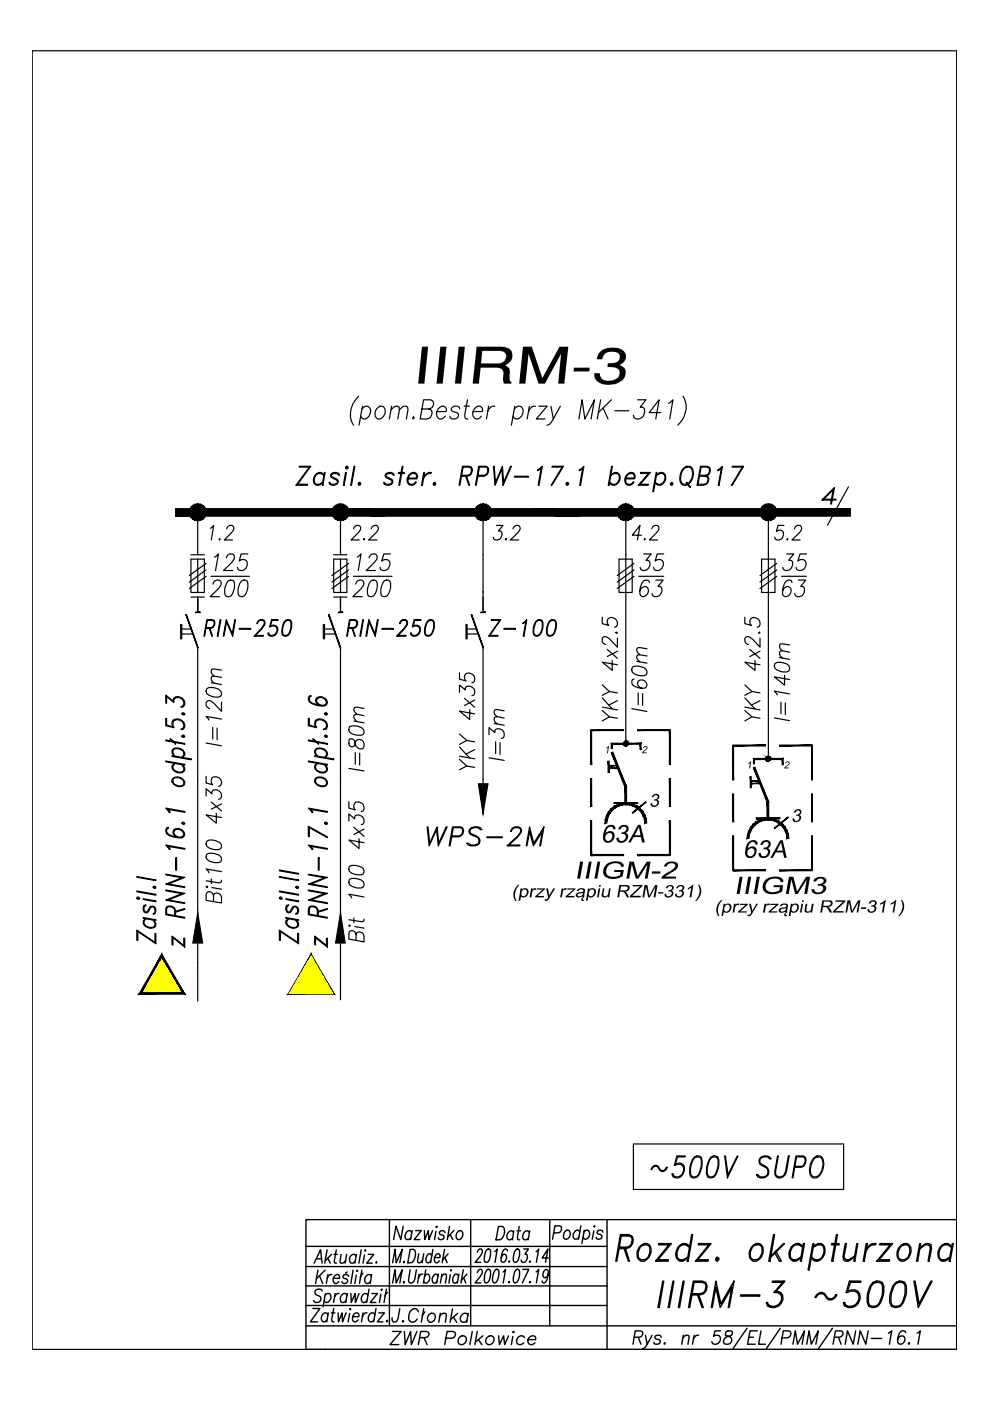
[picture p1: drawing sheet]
<svg xmlns="http://www.w3.org/2000/svg" width="210mm" height="297mm" viewBox="0 0 210 297" stroke-linecap="round" stroke-linejoin="round" font-family="sans-serif">
<!-- layer: 0 -->
<g fill="none" stroke="#000" stroke-width=".25">
<path d="M6.8 10.8h196v275.3h-196zM65.7 99h-2.3l.1-.1h2.4l-2.9 4M65.7 98.9l-2.9 4h2.4v-.2h-2.2M73.3 99l.4-.1 .1 .3-.4 .2-.1-.2zM73.5 99h.1v.2h-.2zM75.1 98.9h.1l-.7 4h-.1zM76 84a4.9 4.9 0 0 0-1 6.1M76.7 86.7l.8-.6a1.02 1.02 0 0 1 1 .5 1.02 1.02 0 0 1 0 1 1.21 1.21 0 0 1-1.8 1l-.2-.4M76.8 86.1l-.7 4M79.8 86.7a1.01 1.01 0 0 1 1.6-.4 1.57 1.57 0 0 1 .1 1.7 1.57 1.57 0 0 1-1.4 .8 1.35 1.35 0 0 1-.3-2.1zM82.9 86.9l.9-.8h.5l.3 .2 .1 .6-.4 1.9M83 86.1l-.4 2.7"/>
<path d="M84.7 86.9l1-.8h.4l.3 .2 .1 .6-.3 1.9M85.3 98.9h.1l-.7 4h-.1zM87.5 88.6l.2-.2 .1 .2-.2 .2zM89.5 86.7h1.4a1.02 1.02 0 0 0 1-.8 1.02 1.02 0 0 0-.6-1.1h-1.5l-.7 4h1.5a1.28 1.28 0 0 0 .8-1.9l-.5-.2M92.6 87.3h2a.82 .82 0 0 0-.3-1.1 .82 .82 0 0 0-1 .1 1.49 1.49 0 0 0-.1 2.5h.5l.7-.6M97.5 86.7l-.1-.4a1.16 1.16 0 0 0-1.8 .4l.2 .4 1.3 .5 .1 .6a1.16 1.16 0 0 1-1.7 .4l-.1-.4M98.4 86.1h1.1M99.1 84.8l-.6 3.2 .1 .6 .6 .2M100.3 87.3h1.9a.82 .82 0 0 0-.4-1.2 1.51 1.51 0 0 0-1.5 1 1.51 1.51 0 0 0 .6 1.7h.4l.8-.6M103.6 86.1l-.5 2.7M104.6 98.9h.2l.2 3.4 1.5-3.4 .3 3.4 1.5-3.4h.1l-1.7 4-.3-3.5-1.4 3.5zM104.9 86.1a1.48 1.48 0 0 0-1.5 1.2"/>
<path d="M109.1 86.7a.97 .97 0 0 1 1.2-.6 .97 .97 0 0 1 .6 1.2 1.57 1.57 0 0 1-1.6 1.5l-.5-.6M109.1 86.1l-.7 4M112.2 86.1l-.4 2.7M113.6 86.1a1.41 1.41 0 0 0-1.5 1.2M114 99.6l1-.7-.7 4h-.2l.6-3.7-.7 .6zM114.2 86.1h1.8l-2.3 2.7h1.8M116.8 86.1l.5 2.7 1.5-2.7M117.3 88.8a1.64 1.64 0 0 1-1.3 1.3M119.3 98.9l-2.4 4h.1l2.5-4h-2.4l-.1 .1h2.3M122.7 88.8l.7-4 .6 4 2-4-.7 4M122.8 99.6l1-.7-.7 4h-.2l.6-3.7-.7 .6zM127.4 84.8l-.8 4"/>
<path d="M127.9 86.5l1 2.3M129.6 84.8l-2.7 2.7M129.7 98.9h.2l-.8 4h-.1zM130.4 87.1h2.9M135.2 84.8h1.8l-1.3 1.5 .8 .2a1.51 1.51 0 0 1-.2 1.8 1.51 1.51 0 0 1-1.8 .3l-.2-.6M140.1 87.5h-2.5l2.2-2.7-.8 4M141.7 85.5l1-.7-.7 4M144.8 84a4.7 4.7 0 0 1-1.1 6.1M144.8 99.4a1.23 1.23 0 0 1 2.1 0 2.84 2.84 0 0 1-1.3 3.5h-.7a2.14 2.14 0 0 1-.4-3.1zM145.2 99.2l.5-.2 .8 .2a2.61 2.61 0 0 1-.5 3.3 1.09 1.09 0 0 1-1.3 0 1.09 1.09 0 0 1-.4-1.1l.2-1zM152.2 99.6l1-.7-.7 4h-.2l.7-3.7-.8 .6zM157.5 98.9l-2.4 4h.2l2.4-4h-2.4l-.1 .1h2.3"/>
<path d="M40.5 118.5h2.8v7.1h-2.8zM40.5 117.6h2.8M41.9 108.6v9M41.9 118.5v7.1M43.7 119.4l-3.6 2.6M44.6 112l.7-.6-.5 3.1M45.5 118.1l.8-.7-.6 3.6M46.6 114.2l.1 .2-.2 .1zM48 118.3v-.2a1 1 0 0 1 1.5-.5 1.19 1.19 0 0 1-.4 1.7l-1.7 1.7h2M48.1 112.1v-.1a.88 .88 0 0 1 1.3-.4 .97 .97 0 0 1-.4 1.4l-1.4 1.5h1.7M52.5 117.4h-1.4l-.4 1.6a.97 .97 0 0 1 1.3-.3 .97 .97 0 0 1 .4 1.2 1.14 1.14 0 0 1-.8 1 1.14 1.14 0 0 1-1.2-.3l-.1-.3M66.8 100.8a1.05 1.05 0 0 1 .9-.6 1.05 1.05 0 0 1 1 .6 1.24 1.24 0 0 0-1.8 .1 1.24 1.24 0 0 0 .2 1.8h.6l.7-.4a1.06 1.06 0 0 1-1.4 .5 1.06 1.06 0 0 1-.5-1.4z"/>
<path d="M68.8 100.2h.1l-.4 2.7h-.2zM69.9 102.5l.5 .2 1.1-.2M70.2 101a2.04 2.04 0 0 1 1.5 1.1v.2a1.21 1.21 0 0 1-1.8 .4l-.1-.4h.1l.2 .4M70.2 100.6l.6-.2h.5l.5 .2M70.5 100.4l-.3 .4 .1 .3M70.8 118.5h2.7v7.1h-2.7zM70.8 117.6h2.7M71.4 101.7l.2 .4-.3 .6M71.7 100.4l.1 .4h.1v-.4a1.19 1.19 0 0 0-1.8 .4 1.82 1.82 0 0 0 1.5 1.1M72.2 108.6v9M72.2 118.5v7.1M73.3 100.2h.2l-.5 2.7h-.2z"/>
<path d="M73.9 119.4l-3.5 2.6M74.9 112.1l.1-.1a.88 .88 0 0 1 1.3-.4 .97 .97 0 0 1-.4 1.4l-1.5 1.5h1.8M75.7 118.1l.9-.7-.6 3.6M76.1 102.5h.2v.2h-.2zM76.2 102.3l.3 .2-.2 .4-.3-.2zM77.1 114.4l.1-.2 .1 .2-.1 .1zM78.2 118.3l.1-.2a.98 .98 0 0 1 1.5-.5 .87 .87 0 0 1-.1 1.2l-2 2.2h1.9M78.7 112.1l.1-.1a.84 .84 0 0 1 1.3-.4 .97 .97 0 0 1-.4 1.4l-1.5 1.5h1.7M81.5 102.5l.5 .2 1.1-.2M81.8 101a1.82 1.82 0 0 1 1.5 1.1v.2a1.25 1.25 0 0 1-1.8 .4l-.1-.4h.1l.1 .4M81.8 100.6l.6-.2 1 .2M82.1 100.4l-.3 .4 .1 .3"/>
<path d="M82.8 117.4h-1.4l-.4 1.6a.96 .96 0 0 1 1.2-.3 .96 .96 0 0 1 .4 1.2 1.14 1.14 0 0 1-.8 1 1.14 1.14 0 0 1-1.1-.3l-.1-.3M83 101.7l.1 .6-.2 .4M83.2 100.4l.2 .4h.1v-.4a1.25 1.25 0 0 0-1.9 .4 2.04 2.04 0 0 0 1.6 1.1M84.5 100.2h1.2v.2h-1.2zM86.5 101.4h1.8l-.1-.8a.94 .94 0 0 0-1.4 .2 1.66 1.66 0 0 0-.1 1.7 .97 .97 0 0 0 1.5-.4l.1 .2a1.06 1.06 0 0 1-1.5 .5 1.06 1.06 0 0 1-.4-1.4 1.3 1.3 0 0 1 1.9-1l.2 .6-.1 .5h-1.9M89.8 100.2h.2l-.5 2.7h-.1zM90.1 100.8l.8-.6h.5v.2a1.51 1.51 0 0 0-1.6 1zM92 102.5h.2v.2h-.2zM92.1 102.3l.3 .2-.2 .4h-.2l-.2-.2zM97.9 100.8h1.2a1.07 1.07 0 0 0 .8-1.6l-.5-.2h-1.2l-.7 3.9h-.2l.8-4h1.3l.5 .1a1.27 1.27 0 0 1-.8 2h-1.3M98.7 101l.7 1.9h.2l-.7-1.9M101.4 100.8h1.3a.98 .98 0 0 0 .7-.8 .98 .98 0 0 0-.4-1h-1.3l-.7 3.9h-.2l.7-4h1.6l.3 .1a1.3 1.3 0 0 1-.7 2h-1.4"/>
<path d="M102.4 108.6v20.8M105.3 111.4h1.4l-1 1.2h.4a1.07 1.07 0 0 1 .1 1.5 1.07 1.07 0 0 1-1.5 .1l-.1-.3M107.1 114.4l.2-.2 .1 .2-.2 .1zM108.8 112.1v-.1a.84 .84 0 0 1 1.3-.4 .97 .97 0 0 1-.4 1.4l-1.5 1.5h1.8M109.1 101h2.9v.1h-2.9zM120 102.5l.2-.2 .4 .2-.3 .4h-.1zM120.2 102.5h.2v.2h-.2zM129.5 100.8a1.07 1.07 0 0 1 1.5-.6 1.07 1.07 0 0 1 .4 1.5 1.15 1.15 0 0 1-.8 1.2 1.15 1.15 0 0 1-1.3-.6 1.22 1.22 0 0 0 1.8-.1 1.22 1.22 0 0 0-.3-1.8h-.5zM131.2 118.5h2.8v7.1h-2.8zM132.7 108.6v49.1M132.7 101.4h1.7v-.8a1.21 1.21 0 0 0-1.6 .4 1.21 1.21 0 0 0 .4 1.7l.8-.2 .3-.4 .1 .2a1.05 1.05 0 0 1-.9 .6 1.05 1.05 0 0 1-1-.6 1.63 1.63 0 0 1 1.6-2.1 1 1 0 0 1 .4 1.3h-1.9M134.4 119.4l-3.5 2.6"/>
<path d="M135.8 100.2h2.1l-2.2 2.5h1.8l-.1 .2h-2l2.1-2.5h-1.7zM136 113.5h-1.9l1.6-2.1-.6 3.1M136.5 117.4h1.6l-1.1 1.4 .6 .2a1.31 1.31 0 0 1-.2 1.5 1.31 1.31 0 0 1-1.5 .3l-.2-.5M136.7 114.2l.1 .2-.1 .1zM138.2 112.1v-.1a.88 .88 0 0 1 1.3-.4 .97 .97 0 0 1-.3 1.4l-1.5 1.5h1.7M139.1 100.2h.2l-.7 4h-.2zM139.2 100.8a1.02 1.02 0 0 1 1.3-.6 1.02 1.02 0 0 1 .7 1.2 1.36 1.36 0 0 1-2 1.3l-.3-.4a1.24 1.24 0 0 0 1.8-.1 1.24 1.24 0 0 0-.2-1.8h-.5zM140.7 117.4h-1.4l-.4 1.6a.99 .99 0 0 1 1.3-.3 .99 .99 0 0 1 .4 1.2 1.14 1.14 0 0 1-.8 1 1.14 1.14 0 0 1-1.1-.3l-.1-.3M142.3 102.5h.2v.2h-.2zM142.4 102.3l.3 .2-.2 .4-.4-.2zM145.5 102.3h.2l.7 1h-.2zM148.4 100.8h1.2a1.08 1.08 0 0 0 .7-1.6l-.4-.2h-1.3l-.6 3.7h1.2a1.05 1.05 0 0 0 .8-1.6l-.5-.1h-1.2"/>
<path d="M149.6 100.8l.4 .2a1.23 1.23 0 0 1-.8 1.9h-1.4l.7-4h1.4l.5 .1a1.27 1.27 0 0 1-.9 2M161.5 118.5h2.8v7.1h-2.8zM162.9 108.6v52.1M164.7 119.4l-3.6 2.6M166.2 111.4h-1.3l-.3 1.3a.85 .85 0 0 1 1.1-.2 .85 .85 0 0 1 .3 1.1 .99 .99 0 0 1-.6 .8 .99 .99 0 0 1-1-.2l-.1-.3M166.8 117.4h1.5l-1.1 1.4 .7 .2a1.27 1.27 0 0 1-.2 1.6 1.27 1.27 0 0 1-1.7 0v-.3M166.8 114.4l.2-.2 .1 .2-.2 .1zM168.5 112.1v-.1a.91 .91 0 0 1 1.3-.4 .97 .97 0 0 1-.4 1.4l-1.5 1.5h1.7M171 117.4h-1.4l-.4 1.6a.96 .96 0 0 1 1.2-.3 .96 .96 0 0 1 .4 1.2 1.14 1.14 0 0 1-.7 1 1.14 1.14 0 0 1-1.2-.3l-.1-.3M174.5 105.8h2.8v.2h-3l2.6-2.7-.6 3.6h-.2l.5-3-2.1 2.1M179.9 103.2l-4.5 8.2M38.3 132.4v3"/>
<path d="M38.4 134.4h2.5M38.4 133.4h2M38.4 132.4v3M38.5 132.4v3M40.5 126.6h2.8M41.9 129.4v-2.8v3.3M41.9 137.3v74.9M43.7 133.1h1a.95 .95 0 0 0 .7-1.4l-.4-.2h-1l-.6 3.4h-.2l.7-3.5h1.1l.4 .1a1.13 1.13 0 0 1-.7 1.7h-1M43.7 120.8l-3.6 2.6M43.7 122.2l-3.6 2.6M44.4 133.2l.5 1.7h.2l-.6-1.7M44.7 122.2h8.2"/>
<path d="M45.2 123.8a.93 .93 0 0 1 .6-.8 .93 .93 0 0 1 1 .3 1.49 1.49 0 0 1-.5 1.6l-1.8 1.6h2M46.7 131.4h.1l-.6 3.5h-.1zM48 131.4l1.2 3 .6-3h.1l-.6 3.5-1.3-3-.5 3h-.2zM48.4 123.2l.5-.2 .6 .2a3.4 3.4 0 0 1-.5 3.1l-.5 .2-.6-.2a3.1 3.1 0 0 1 .5-3.1zM50.7 133.2h2.4v.2h-2.4zM51.2 123.2l.5-.2 .7 .2a3.2 3.2 0 0 1-.6 3.1l-.4 .2-.7-.2a3.1 3.1 0 0 1 .5-3.1zM54 134.7h1.9l-.1 .2h-1.9l1.5-1.7a1.49 1.49 0 0 0 .6-1.5l-.3-.2h-.6l-.3 .2-.2 .5h-.1v-.1a.98 .98 0 0 1 1.5-.6 .87 .87 0 0 1-.1 1.2l-1.9 2.2M56.9 134.4l.4 .3M58.3 132.7a1.15 1.15 0 0 1-.3 2M58.8 133.4l-.2-.5a1.45 1.45 0 0 0-1.4 0l.4-1.5h1.4l-.1 .1h-1.2l-.4 1.2a.95 .95 0 0 1 1.2 0 .95 .95 0 0 1 .3 1.2 1.14 1.14 0 0 1-.7 .9 1.14 1.14 0 0 1-1.2-.3l-.1-.3h.2v.3a1.07 1.07 0 0 0 1.6-.5M60 134.5l.4 .2 .7-.2M60.5 131.5l.5-.1 .7 .1a3.4 3.4 0 0 1-.6 3.2l-.5 .2-.6-.2a3.4 3.4 0 0 1 .5-3.2z"/>
<path d="M60.5 131.7l.4-.2 .7 .2M60.7 131.5a3.3 3.3 0 0 0-.6 3.2M61.5 131.5a3.2 3.2 0 0 1-.6 3.2M68.6 132.4v3M68.6 134.4h2.5M68.6 133.4h2.1M68.7 132.4v3M68.8 132.4v3M70.8 126.6h2.7M72.2 129.4v-2.8v3.3M72.2 137.3v74.7M73.9 133.1h1a.96 .96 0 0 0 .7-1.4l-.4-.2h-1l-.6 3.4h-.1l.6-3.5h1.1l.4 .1a1.08 1.08 0 0 1-.7 1.7h-1"/>
<path d="M73.9 120.8l-3.5 2.6M73.9 122.2l-3.5 2.6M74.6 133.2l.6 1.7h.1l-.5-1.7M74.9 122.2h8.2M75.4 123.8l.1-.1a.98 .98 0 0 1 1.4-.5 .87 .87 0 0 1 0 1.1l-2.1 2.2h2M76.9 131.4h.2l-.6 3.5h-.2zM78.2 131.4l1.3 3 .5-3h.2l-.6 3.5-1.4-3-.5 3h-.1zM78.7 123.2l.4-.2 .7 .2a3.1 3.1 0 0 1-.6 3.1l-.4 .2-.7-.2a3.2 3.2 0 0 1 .6-3.1zM81 133.2h2.4v.2h-2.4zM81.5 123.2l.4-.2 .7 .2a3.1 3.1 0 0 1-.5 3.1l-.5 .2-.7-.2a3.4 3.4 0 0 1 .6-3.1zM84.3 134.7h1.8v.2h-2l1.6-1.7a1.3 1.3 0 0 0 .5-1.5l-.2-.2h-.6l-.3 .2-.2 .5-.2-.1a1 1 0 0 1 1.5-.6 .94 .94 0 0 1 0 1.2l-1.9 2.2M87.1 134.4l.4 .3"/>
<path d="M88.6 132.7a1.16 1.16 0 0 1-.4 2M89 133.4l-.2-.5a1.33 1.33 0 0 0-1.4 0l.4-1.5h1.5l-.1 .1h-1.3l-.3 1.2a.95 .95 0 0 1 1.2 0 .95 .95 0 0 1 .3 1.2 1.14 1.14 0 0 1-.8 .9 1.14 1.14 0 0 1-1.2-.3v-.3h.1l.1 .3a1.12 1.12 0 0 0 1.6-.5M90.2 134.5l.4 .2 .8-.2M90.7 131.7l.5-.2 .7 .2M90.8 131.5l.4-.1 .7 .1a3.1 3.1 0 0 1-.6 3.2l-.7 .2a1.46 1.46 0 0 1-.5-2l.3-.8zM90.9 131.5a3.5 3.5 0 0 0-.5 3.2M91.8 131.5a3.1 3.1 0 0 1-.6 3.2M98.8 132.4v3M98.9 134.4h2.5M98.9 133.4h2M98.9 132.4v3M99 132.4v3"/>
<path d="M102.4 125.4v.2M102.4 126.6v3.3M102.4 137.3v35.3M106 131.5h-1.8v-.1h2l-2.5 3.5M106.1 131.4l-2.5 3.5h2v-.2h-1.8M106.9 133.2h2.4l-.1 .2h-2.4zM110.9 132.1l.8-.7-.6 3.5h-.2l.6-3.2-.7 .5zM113.3 134.5l.4 .2 .7-.2M113.8 131.7l.4-.2 .7 .2M113.8 131.5l.5-.1 .6 .1a3.2 3.2 0 0 1-.5 3.2l-.8 .2a1.46 1.46 0 0 1-.5-2l.3-.8zM113.9 131.5a3.5 3.5 0 0 0-.5 3.2M114.8 131.5a3.1 3.1 0 0 1-.6 3.2"/>
<path d="M116.1 134.5l.4 .2 .7-.2M116.6 131.7l.5-.2 .6 .2M116.6 131.5l.5-.1 .6 .1a3.1 3.1 0 0 1-.5 3.2l-.5 .2-.7-.2a3.3 3.3 0 0 1 .6-3.2zM116.8 131.5a3.2 3.2 0 0 0-.6 3.2M117.6 131.5a3.1 3.1 0 0 1-.5 3.2M127.7 130.9v1.3l1.3 .4a.99 .99 0 0 1 0-1.5 .99 .99 0 0 1 1.4 .1 .96 .96 0 0 1 .6 1 .96 .96 0 0 1-.7 .8M128.7 137.7l2.2 1.9M130.6 134.1l.1-.1 .2 .2-.2 .1zM130.9 135.3v1.9l-1.6-1.6a1.11 1.11 0 0 0-1.5-.5 .96 .96 0 0 0 .7 1.6M130.9 138.1l-2.2 1.1M134.4 120.8l-3.5 2.6M134.4 122.2l-3.5 2.6"/>
<path d="M135.4 122.2h5.3M137.2 139.1l-2-.2-.2 .6 .7 .8M137.2 137.6l-2-.3-.2 .7 .7 .8M137.7 123.5l-.1-.3-.7-.2a2.21 2.21 0 0 0-1.2 2.3v.7l.2 .3a1.1 1.1 0 0 0 1.4-.5 1.1 1.1 0 0 0-.5-1.5 1.26 1.26 0 0 0-1.1 1M139 123h1.6l-1.1 1.3 .7 .2a1.27 1.27 0 0 1-.3 1.6 1.27 1.27 0 0 1-1.6 .1l-.1-.4M157.9 130.9v1.3l1.4 .4a.98 .98 0 0 1-.1-1.5 .98 .98 0 0 1 1.5 .1 .97 .97 0 0 1 .5 .9 .97 .97 0 0 1-.7 .9M159 137.7l2.1 1.9M160.8 134.1l.2-.1 .1 .2-.1 .1zM161.1 135.3v1.9l-1.5-1.6a1.11 1.11 0 0 0-1.5-.5l-.2 .3a1.02 1.02 0 0 0 .8 1.3M161.1 138.1l-2.1 1.1M164.7 122.2l-3.6 2.6M164.7 120.8l-3.6 2.6"/>
<path d="M165.3 139.4l2.1 .4M165.7 122.2h5.3M167.4 138.3l-1.5-.3-.5 .1-.1 .6 .6 .8M167.4 136.8l-2-.3-.1 .7 .6 .8M167.9 123.5l-.1-.3-.7-.2a2.27 2.27 0 0 0-1.2 2.3v.7l.2 .3a1.1 1.1 0 0 0 1.5-.5 1.1 1.1 0 0 0-.5-1.5 1.18 1.18 0 0 0-1.2 1M169.3 123h1.5l-1 1.3h.4a1.21 1.21 0 0 1 .1 1.7 1.21 1.21 0 0 1-1.7 .2l-.1-.4M35.2 156.9l4 .7v.2l-4-.7zM35.2 147.5l1.6 1.4 .3-.9 .5-.2M35.3 147.6v1.5h-.1v-1.7l1.6 1.4M36.1 156.6l1.1 1v.1l-1.1-.9zM36.7 158.8a1.6 1.6 0 0 1 2.5 1.3l-.6 .5 .4-.6v-.4a1.62 1.62 0 0 0-2.2-.7l-.1 .8 .4 .6-.6-.7v-.5zM36.7 153a1.36 1.36 0 0 1 2.3 .4"/>
<path d="M36.8 148.3a1.22 1.22 0 0 1 2.2 .4M37.4 152.5l-.6 .3a1.57 1.57 0 0 0 0 1.5l-1.6-.4v-1.6h.1v1.4l1.4 .4a1.06 1.06 0 0 1 0-1.4 1.06 1.06 0 0 1 1.3-.2 1.23 1.23 0 0 1 1.1 .8 1.23 1.23 0 0 1-.3 1.3l-.4 .1v-.1l.4-.1a1.25 1.25 0 0 0-.6-1.8M38.2 147.9l.6 .5 .2 .4-.2 .9-.4 .1v.2l.4-.1a1.35 1.35 0 0 0-.1-1.9 1.35 1.35 0 0 0-1.9 0l-.1 .7M38.6 156l.4-.1 .2 .3-.4 .1zM38.6 151.2l.4-.1 .2 .4-.4 .1zM38.8 156l.2 .2h-.2zM38.8 151.3h.2v.1zM39 154.2l-.4 .4M39 149.5l-.4 .3M43.7 157.5l3.3 .6M43.9 146a2.74 2.74 0 0 1 2.9 .5l.2 .4-.2 .7a2.74 2.74 0 0 1-2.9-.5l-.2-.5zM44.8 144.8l2.2 .3"/>
<path d="M45.1 154.2v2.5M46 154.4v2.5M47 152.5l-3.3-.6 .6 .8M47 148.9v1.9l-1.6-1.6a1.11 1.11 0 0 0-1.5-.5l-.2 .3a1.01 1.01 0 0 0 .8 1.2M47 143.6l-2.1-.2-.1 .7 .6 .7M47 142.1l-2.1-.2-.1 .7 .6 .8M65.4 156.9l4 .7v.2l-4-.7zM65.6 147.7l.4-.1v-.1l-.4 .1-.2 .4 .2 .8a4.7 4.7 0 0 0 3.2 .9l.4-.2a1.27 1.27 0 0 0-.6-1.7 1.27 1.27 0 0 0-1.7 .6l.2 .7 .4 .4M65.6 148.6a5 5 0 0 0 3.2 .9l.4-.3M65.8 147.6l-.2 .4 .2 .8M66.4 156.6l1.1 1v.1l-1.1-.9zM66.9 158.8a1.6 1.6 0 0 1 2.5 1.3l-.6 .5 .4-.6v-.4a1.65 1.65 0 0 0-2.1-.7l-.2 .3v.5l.4 .6a1 1 0 0 1-.4-1.5z"/>
<path d="M66.9 153l.4-.4a1.81 1.81 0 0 1 1.9 .8M67.1 148.3a1.22 1.22 0 0 1 2.1 .4M67.1 148.8l.4 .5 .6 .2M67.7 152.5l-.6 .3a1.3 1.3 0 0 0 0 1.5l-1.7-.4v-1.6h.2v1.4l1.3 .4a1.06 1.06 0 0 1-.1-1.2 1.06 1.06 0 0 1 1.1-.5 1.42 1.42 0 0 1 1.3 2.1l-.6 .2v-.1l.4-.1a1.2 1.2 0 0 0-.5-1.8M67.9 147.8l-.6 .2-.2 .5 .2 .6 .6 .4M68.5 147.9l.5 .5 .2 .4-.2 .6-.5 .2M68.8 156l.4-.1 .2 .3-.4 .1zM68.8 151.2l.4-.1 .2 .4-.4 .1zM69 156l.2 .2h-.2zM69 151.3h.2v.1zM69.2 154.2l-.4 .4M74.1 156.7a1.19 1.19 0 0 0 .3 1.6h.6l.2-.3a1.03 1.03 0 0 1 .8-1.2 1.03 1.03 0 0 1 1.2 .7 1.03 1.03 0 0 1-.6 1.3 1.5 1.5 0 0 1-1.4-1.6 .85 .85 0 0 0-1.1-.5z"/>
<path d="M74.1 154.1a2.9 2.9 0 0 1 2.9 .5l.2 .4-.2 .7a3 3 0 0 1-2.9-.5l-.1-.5zM75 152.9l2.2 .4M75.3 159.6v2.4M76.3 159.7v2.5M77.2 151.7l-1.5-.3-.5 .1-.2 .2v.5l.7 .8M77.2 150.2l-1.5-.3-.5 .1-.2 .6 .7 .8M97.4 146.8v-1.5l1.3 1 .1-.7a1.19 1.19 0 0 1 1.5 .3 1.19 1.19 0 0 1 0 1.5l-.3 .1M97.4 142.6v1.4l1.4 .4a.98 .98 0 0 1-.1-1.5 .98 .98 0 0 1 1.5 .1 .97 .97 0 0 1 .5 .9 .97 .97 0 0 1-.7 .9M97.4 158.4l2.2 2.3M97.4 155.6l1.5 1.4M98.5 148.1l2.1 1.9M99.6 150.5v2l-2.2-1.7 3.2 .6"/>
<path d="M100.6 157.3l-1.7-.3-1.5 .8M100.6 158.9l-1.8 1M100.6 148.4l-2.1 1.2M103.7 155.8v-1.5l1.2 1v-.4a1.15 1.15 0 0 1 1.7-.1 1.15 1.15 0 0 1 0 1.7l-.3 .1M104.8 153.4l2.1 .4M105.1 157.3v2.5M106 157.5v2.4M106.9 152.2l-1.5-.3-.5 .1-.1 .7 .6 .8M106.9 150.7l-1.5-.3-.5 .1-.1 .6 .6 .8M127.7 150.6l1.5 1.4M127.7 149.9l3.2 .6M127.7 148l2.1 2.3"/>
<path d="M127.7 145.2l1.5 1.4M129.8 140.1v2l-2.1-1.7 3.2 .5M130.9 152.3l-1.7-.3-1.5 .8M130.9 146.9l-1.7-.3-1.5 .8M130.9 148.6l-1.9 .9M134 150.3l3.2 .5M134.1 141.4a2.74 2.74 0 0 1 2.9 .6l.2 .4-.2 .7a2.74 2.74 0 0 1-2.9-.5l-.1-.5zM134.4 144l-.3 .1a1.02 1.02 0 0 0 .4 1.4 2.38 2.38 0 0 0 2.5 .2 1.08 1.08 0 0 0-.3-1.3 1.08 1.08 0 0 0-1.4 0 1.03 1.03 0 0 0 .8 1.5M135 140.2l2.2 .4M135.3 146.9v2.5M136.2 147.1v2.5M157.9 150.6l1.5 1.4"/>
<path d="M157.9 149.9l3.2 .6M157.9 148l2.2 2.3M157.9 145.2l1.5 1.4M160.1 140.1v2l-2.2-1.7 3.2 .5M161.1 152.3l-1.7-.3-1.5 .8M161.1 146.9l-1.7-.3-1.5 .8M161.1 148.6l-1.8 .9M164.2 152.2l3.2 .6M164.4 140.6a2.74 2.74 0 0 1 2.9 .6 .85 .85 0 0 1-.5 1.3 3.2 3.2 0 0 1-2.4-.8l-.2-.4zM165.6 148.9v2.5M166.3 143.2v2.1l-2.1-1.8 3.2 .6M166.5 149v2.5"/>
<path d="M167.4 147.1l-3.2-.6 .6 .8M35.2 179.2l4 .7v.2l-3.7-.7 .6 .7h-.2zM35.2 171.3l4 .8v.1l-3.7-.6 .6 .7h-.2zM35.2 161.3l4 .8v.1l-4-.7zM35.3 175.7l.4-.1v-.2l-.4 .1-.1 .5 .1 .8a5 5 0 0 0 3.3 .8l.4-.2 .2-.4a1.47 1.47 0 0 0-2.4-1 .99 .99 0 0 0 .4 1.4M35.3 176.6a4.4 4.4 0 0 0 3.3 .9l.4-.4M35.5 175.6l-.2 .4 .2 .8M36.5 160.2l4 .7v.2l-4-.7zM36.7 165a1.56 1.56 0 0 1 2.5 1.2 1.53 1.53 0 0 1-1.7 .5 1.53 1.53 0 0 1-1-1.4zM36.7 162.1l.4-.2-.4 .5v.5a1.62 1.62 0 0 0 2.1 .6l.2-.7-.4-.7 .6 .7v.5a1.53 1.53 0 0 1-1.7 .5 1.53 1.53 0 0 1-1-1.4zM36.8 176.2a1.26 1.26 0 0 1 2.2 .4M36.8 176.7l.4 .6 .6 .2"/>
<path d="M36.8 165a1.62 1.62 0 0 1 2.2 .7l-.2 .8a1.62 1.62 0 0 1-2.1-.7zM37.6 175.8l-.5 .2-.3 .4 .3 .7 .5 .4M38.2 175.9l.6 .4 .2 .5-.2 .5-.6 .3M38.6 174.4l.4-.1 .2 .4-.4 .1zM38.8 174.5h.2v.1zM43.7 168.8v-1.6l1.2 1.1v-.4a1.18 1.18 0 0 1 1.6-.2 1.18 1.18 0 0 1 .3 1.6l-.5 .2M43.7 164.6v1.4l1.4 .4a.97 .97 0 0 1-.2-1.2 .97 .97 0 0 1 1.1-.5 1.04 1.04 0 0 1 1 .9 1.04 1.04 0 0 1-.7 1.1M43.9 178.3a2.74 2.74 0 0 1 2.9 .5l.2 .5-.2 .6a2.74 2.74 0 0 1-2.9-.5l-.2-.4zM44.8 170.1l2.2 1.8M45.9 172.4v2.1l-2.2-1.7 3.3 .5M47 170.4l-2.2 1.1M65.4 179.2l4 .7v.2l-3.6-.7 .6 .7h-.3z"/>
<path d="M65.4 175.4l4 2.2v-.2l-4-2.2v2.1l.2 .1v-2M65.4 171.3l4 .8v.1l-3.6-.6 .6 .7h-.3zM65.4 161.3l4 .8v.1l-4-.7zM66.7 160.2l4.1 .7v.2l-4.1-.7zM66.9 165a1.56 1.56 0 0 1 2.5 1.2 1.5 1.5 0 0 1-1.7 .5 1.5 1.5 0 0 1-1-1.4zM66.9 162.1l.4-.2-.4 .5v.5a1.65 1.65 0 0 0 2.1 .6l.2-.2v-.5l-.4-.7a1 1 0 0 1 .4 1.5 1.6 1.6 0 0 1-2.5-1.2zM67.1 165a1.65 1.65 0 0 1 2.1 .7v.5l-.2 .3a1.65 1.65 0 0 1-2.1-.7v-.5zM68.8 174.4l.4-.1 .2 .4-.4 .1zM69 174.5h.2v.1zM74 174.1v-1.5l1.2 1 .1-.7a1.22 1.22 0 0 1 1.6 .3 1.22 1.22 0 0 1 0 1.6l-.3 .1M74 169.9v1.4l1.3 .4a.99 .99 0 0 1 0-1.4 .99 .99 0 0 1 1.4 0 .93 .93 0 0 1 .6 .9 .93 .93 0 0 1-.7 .9M74 162.9l3.2 .6"/>
<path d="M75 175.4l2.2 1.9M76.1 177.8v2.1l-2.1-1.8 3.2 .6M77.2 175.8l-2.2 1.1M90.6 175.3h.1l.4 3.5 1.6-3.5 .3 3.5 1.6-3.5h.2l-1.9 4-.3-3.4-1.6 3.4zM95.8 177.2h1.5a1.03 1.03 0 0 0 .7-1.5l-.4-.2h-1.5l-.7 3.8h-.2l.7-4h1.8l.3 .2a1.23 1.23 0 0 1-.7 1.9h-1.5M97.4 161l1.5 1.4M97.4 160.3l3.2 .6M99.5 175.9a2.02 2.02 0 0 1 2.4-.4l.3 .4h-.4l-.2-.2a1.61 1.61 0 0 0-1.9 .2l.1 .8a2.87 2.87 0 0 1 2 1.5 1.4 1.4 0 0 1-2 1.1l-.5-.1-.3-.4h.4l.1 .2a1.7 1.7 0 0 0 2-.2l.1-.6-.3-.6-1.3-.5a.83 .83 0 0 1-.5-1.2zM100.6 162.7l-1.7-.3-1.5 .8M103.3 177.4h3.2v.2h-3.3zM103.7 160.7l3.2 .5M107.8 179.2h2.5l-.1 .1h-2.7l2.1-1.9a1.43 1.43 0 0 0 .7-1.7l-.4-.2h-.8l-.4 .2-.3 .6h-.1a1.31 1.31 0 0 1 1.7-1 .87 .87 0 0 1 .6 .7 .87 .87 0 0 1-.3 .8l-2.6 2.5"/>
<path d="M112.3 175.3l.9 3.5 2.1-3.5-.7 4h-.2l.6-3-1.9 3-.8-3-.6 3h-.1zM29 197.4l4 2.7v-2.2h-.1v2M29 190.3l.4-.1 .2 .4h-.4zM29 188.9l4 .7v.2l-4-.7zM29 185.9l4 .7v.1l-4-.7zM29.2 197.4v2h-.2v-2.2l4 2.7M29.2 190.3l.2 .2h-.2zM30.4 194.5l2.6 .5v.2l-2.6-.5zM30.4 190.6l2.6 .4v.2l-2.6-.5zM30.5 195l.4-.2-.4 .5v.5a1.65 1.65 0 0 0 2.2 .7l.2-.3v-.4l-.4-.8a1 1 0 0 1 .4 1.5 1.6 1.6 0 0 1-2.5-1.2zM30.5 192.1l.4-.1v-.1l-.4 .1a1.11 1.11 0 0 0 .4 1.6l.4-.1 .8-1.3M30.5 193.2l.4 .2 .4-.1"/>
<path d="M30.7 192l-.2 .4 .2 1M31.1 193.4a1.7 1.7 0 0 1 1.2-1.3l.2 .1a1.05 1.05 0 0 1 .4 1.5l-.4 .1v-.1l.4-.1M31.9 192.3l.4-.1 .6 .3M32.5 188l.4-.1 .1 .4-.3 .1zM32.7 192.3l.2 .5v.5l-.2 .4M32.7 188l.2 .1v.1h-.2zM35.2 188.7l4 .7-3.5 1.4 3.5 .6v.2l-4-.7 3.4-1.4-3.4-.6zM35.2 185.3l4 .7-3.5 1.4 3.5 .6v.2l-4-.7 3.4-1.4-3.4-.6zM36.5 198.5l2.5 2v-1.6h.2v1.9l-2.5-2v1.5h-.2zM37.1 194.1v-1a1.15 1.15 0 0 0-1.6-.8l-.2 .4v1.1l3.9 .7v.2l-4-.8v-1.2l.1-.4a1.24 1.24 0 0 1 1.9 .8v1.1M37.2 193.2l2-.6v.2l-2 .6M37.2 181.9h.2v2.6h-.2z"/>
<path d="M43.7 188l.2-.2 .1 .2-.1 .1zM43.9 181.1a3 3 0 0 1 2.9 .5l.2 .4-.2 .7a2.9 2.9 0 0 1-2.9-.5l-.2-.4zM44.8 186.4v.9M44.9 188.2l2.1 .3M45.3 189.9l.1-.4a1.03 1.03 0 0 1 1.6 .7v1.2l-3.3-.5v-1.3l.2-.4a.89 .89 0 0 1 1.4 .7v1.2M47 186.6l-.2 .5-.5 .1-2.6-.5M47 184.8l-3.3-.6 .6 .9M59.2 197.4l4.1 2.7v-2.2h-.2v2M59.2 190.3l.5-.1 .1 .4h-.3zM59.2 188.9l4.1 .7v.2l-4.1-.7zM59.2 185.9l4.1 .7v.1l-4.1-.7zM59.2 184.5l4.1 .7v.1l-4.1-.7z"/>
<path d="M59.5 197.4v2h-.3v-2.2l4.1 2.7M59.5 190.3l.2 .2h-.2zM60.6 194.5l2.7 .5v.2l-2.7-.5zM60.6 190.6l2.7 .4v.2l-2.7-.5zM60.8 195l.4-.2-.4 .5v.5a1.62 1.62 0 0 0 2.1 .7l.2-.7-.4-.8 .6 .8v.4a1.53 1.53 0 0 1-1.7 .5 1.53 1.53 0 0 1-1-1.4zM60.8 192.1l.4-.1v-.1l-.4 .1a1.04 1.04 0 0 0 .4 1.6 1.91 1.91 0 0 0 1.1-1.4M60.8 193.2l.4 .2 .4-.1M61 192l-.2 .4 .2 1M61.4 193.4l.8-1.2 .3-.1a.94 .94 0 0 1 .8 .7 .94 .94 0 0 1-.2 .9l-.4 .1v-.1l.4-.1M62.2 192.3l.3-.1 .6 .3M62.7 188l.4-.1 .2 .4-.4 .1zM62.9 192.3l.2 .5-.2 .9"/>
<path d="M62.9 188l.2 .2zM65.4 188.7l4 .7-3.4 1.4 3.4 .6v.2l-4-.7 3.4-1.4-3.4-.6zM65.4 185.3l4 .7-3.4 1.4 3.4 .6v.2l-4-.7 3.4-1.4-3.4-.6zM66.7 198.5l2.5 2v-1.6h.2v1.9l-2.5-2v1.5h-.2zM67.3 194.1v-1a1.11 1.11 0 0 0-1.5-.8l-.2 .4v1.1l3.8 .7v.2l-4-.8v-1.2l.2-.4a1.24 1.24 0 0 1 1.9 .8v1.1M67.5 193.2l1.9-.6v.2l-1.9 .6M67.5 181.9h.2v2.6h-.2zM74 196.2l.1-.1 .2 .2-.2 .1zM74.1 186.5a2.74 2.74 0 0 1 2.9 .5 .81 .81 0 0 1-.4 1.3 3.3 3.3 0 0 1-2.5-.7l-.1-.5zM74.1 183.7a3 3 0 0 1 2.9 .5l.2 .4-.2 .7a2.9 2.9 0 0 1-2.9-.5l-.1-.5zM75 194.6v1M75.2 196.4l2 .4"/>
<path d="M75.5 198.1l.2-.3a.99 .99 0 0 1 1.5 .7v1.2l-3.2-.6 .1-1.6a.88 .88 0 0 1 1.4 .6v1.3M77.2 194.9l-.2 .5h-.4l-2.6-.4M77.2 190.2l-3.2-.6 .6 .8M134.3 242.5h44.6v9.7h-44.6zM138.3 247.5a.81 .81 0 0 1 1.2-.2l.5 .7 .3 .2 .7-.2 .3-.5h.2a1.07 1.07 0 0 1-1.6 .7l-.7-.9-.8 .2-.2 .5h-.2zM142.6 249.1l.5 .4M144.5 246.9a1.62 1.62 0 0 1-.5 2.6M145 247.7l-.2-.6a1.79 1.79 0 0 0-1.8 0l.5-2h1.8v.2h-1.6l-.5 1.6a1.22 1.22 0 0 1 1.6-.1 1.22 1.22 0 0 1 .2 1.6 1.41 1.41 0 0 1-.9 1.3 1.41 1.41 0 0 1-1.5-.4l-.1-.5h.2l.1 .5a1.34 1.34 0 0 0 2-.7M146.5 249.3l.5 .2 .9-.2M147.2 245.5l.6-.2 .8 .2M147.2 245.3l.6-.2 .8 .2a4.5 4.5 0 0 1-.7 4.2l-.6 .2-.9-.2a4.5 4.5 0 0 1 .8-4.2zM147.4 245.3a4.5 4.5 0 0 0-.7 4.2"/>
<path d="M148.4 245.3a4.3 4.3 0 0 1-.7 4.2M150 249.3l.6 .2 .9-.2M150.7 245.5l.6-.2 .9 .2M150.8 245.3l.5-.2 .9 .2a4.5 4.5 0 0 1-.8 4.2l-.6 .2-.8-.2a4.5 4.5 0 0 1 .8-4.2zM150.9 245.3a4.5 4.5 0 0 0-.7 4.2M152 245.3a4.3 4.3 0 0 1-.7 4.2M153.6 245.1h.2l.6 4 1.9-4h.2l-2.3 4.6zM161 245.7a1.51 1.51 0 0 1 2.5 0h-.4l-.1-.2a1.44 1.44 0 0 0-1.8 .2v.9a3.5 3.5 0 0 1 1.7 1.4 1.37 1.37 0 0 1-.7 1.7 1.37 1.37 0 0 1-1.8-.6h.4l.1 .2a1.3 1.3 0 0 0 1.8-.2l.1-.7-.2-.7-1.1-.6a1.01 1.01 0 0 1-.5-1.4zM164.9 245.1h.1l-.6 3.3 .1 .7 .1 .2a1.09 1.09 0 0 0 1.7-.2l.3-.7 .5-3.3h.2l-.5 3.3a1.47 1.47 0 0 1-2.2 1.1l-.3-.4v-.7zM168.5 247.3h1.5a1.22 1.22 0 0 0 .3-2h-1.4l-.8 4.4h-.1l.8-4.6h1.6l.3 .2a1.53 1.53 0 0 1-.8 2.2h-1.4M172.4 245.7a1.22 1.22 0 0 1 1.8-.4 3.3 3.3 0 0 1-1.1 4.4h-.7a2.62 2.62 0 0 1-.3-3.5zM172.8 245.5l.5-.2 .9 .2a3.2 3.2 0 0 1-.7 3.8l-.6 .2-.8-.2a3.4 3.4 0 0 1 .7-3.8z"/>
</g>
<g fill="none" stroke="#000" stroke-width=".3">
<path d="M82.6 258.6v22.5M85.5 260l-.5 2.8-1-2.8-.5 2.8M95.3 260l-.5 2.8M99.8 258.6v22.5M116.6 258.6v22.5M123.2 259.9l-.5 2.8M126.1 259.9l-.1 .3zM64.9 264.3h63.8M64.9 276.8h63.8M64.9 268.5h63.8M64.9 272.6h63.8M66.3 277.4h1.5l-2 2.9h1.5"/>
<path d="M66.6 267.8l1.4-2.8 .3 2.8M67.1 266.9h1.1M67.4 269.3l-.5 2.8M67.7 270.5l.7 1.6M68.3 273.7a.82 .82 0 0 0-1-.4 .82 .82 0 0 0-.5 .9l.9 .6a.8 .8 0 0 1 0 1.3 .8 .8 0 0 1-1.2-.4M68.9 274.7l.3-.3 .5-.2a1.06 1.06 0 0 1 .4 1.2 1.06 1.06 0 0 1-1 .8l-.4-.5M68.9 269.3l-1.8 1.9M69 274.2l-.5 2.9M69.4 265l-.6 2.8M69.5 266.8l.5 1M69.5 278.8l-.3-.4a1.08 1.08 0 0 0-1 .7 1.08 1.08 0 0 0 .3 1.2h.3l.6-.5M69.5 270.2l-.3 1.9"/>
<path d="M69.6 278.4l-.3 1.9M70.2 278.4h.8M70.3 266l-1.3 1.3M70.4 270.2a.96 .96 0 0 0-1 .8M70.7 271h1.3l-.1-.6a.99 .99 0 0 0-1.2 .5 .99 .99 0 0 0 .3 1.2h.3l.6-.4M70.8 277.4l-.5 2.3 .1 .4 .4 .2M70.8 266h.8M71 274.2l-.3 2M71.3 265l-.4 2.3v.4l.4 .1M71.7 278.4l.1 1.9 .7-1.9 .1 1.9 .8-1.9M71.9 274.2a.89 .89 0 0 0-1 .9M72.3 266l-.2 1.7 .6 .1 .6-.5"/>
<path d="M73.5 266l-.3 1.8M73.6 274.7l-.4-.5a1.08 1.08 0 0 0-1 .8 1.08 1.08 0 0 0 .3 1.2h.4l.5-.5M73.6 274.2l-.3 2M73.6 269.7l-.3 .2M73.9 270.6l-.1-.2a.65 .65 0 0 0-.7-.1 .65 .65 0 0 0-.4 .6l.8 .3 .2 .4-.2 .4-.3 .1-.6-.1-.1-.3M74.1 278.5l-.3 1.8M74.3 277.4v.3zM74.4 274.2l.1 2 .8-2 .1 2 .7-2M74.8 279.2h1.2a.6 .6 0 0 0-.2-.8 1.08 1.08 0 0 0-1 .7 1.08 1.08 0 0 0 .3 1.2h.4l.5-.5M74.9 269.3l-.5 2.8M75.5 266.3l-.2-.2a.97 .97 0 0 0-1.2 .5 .97 .97 0 0 0 .4 1.2h.3l.5-.4M75.5 270.4l-.3 1.7"/>
<path d="M75.6 266l-.4 1.8M75.6 269.4l.1-.1 .1 .1-.1 .2zM76.6 265l-.5 2.8M76.7 269.3l-.5 2.8M76.9 269.9l-.6 .9M77 278.4l-.4 1.9M77.3 266.1l-.3 1.7M77.5 265l-.1 .3v-.2zM77.8 278.4a.96 .96 0 0 0-1 .8M78 274.7l-.3-.5a1.08 1.08 0 0 0-1 .8 1.08 1.08 0 0 0 .3 1.2h.3l.5-.5M78.1 266h1.2l-1.6 1.8h1.2M78.2 273.3l-.5 2.9"/>
<path d="M78.8 270.6a.63 .63 0 0 0-.6-.4 .63 .63 0 0 0-.6 .4 .85 .85 0 0 0-.3 .9 .85 .85 0 0 0 .7 .6l.5-.4M78.8 270.2l-.3 1.9M78.8 274.2h1.2l-1.5 2h1.2M79.5 278.8l-.4-.4a1.08 1.08 0 0 0-1 .7 1.08 1.08 0 0 0 .4 1.2h.3l.5-.5M79.7 267.7l.1-.1 .1 .1-.1 .1zM79.7 277.4l-.5 2.9M80.3 278.4h1.2l-1.5 1.9h1.2M80.7 274.4l-.3 1.8M81 273.3l-.1 .3zM81.9 273.3l-.5 2.9M82.1 274l-.6 .8M83.2 272l.5-2.8 .3 2.8 1.3-2.8-.5 2.8"/>
<path d="M83.2 267.7l.5-2.8 .3 2.8 1.3-2.8-.5 2.8M84.8 277.5l-.4 2.1-.2 .4a.59 .59 0 0 1-1 0v-.6M85.7 271.8v.1l-.1 .1zM85.7 267.4v.2l-.1 .1zM87 269.2l-.4 2.4 .2 .3 .3 .1a.88 .88 0 0 0 .8-.8l.4-2M87 264.9h.6a1.63 1.63 0 0 1 .2 2.2l-.4 .5-.9 .1zM87.3 261.3a.53 .53 0 0 0-.4-.4 .53 .53 0 0 0-.5 .2 1.04 1.04 0 0 0-.1 1.7h.3l.5-.4M87.4 260.9l-.3 1.9M88.1 260.9h1.2l-1.5 1.9h1.2M88.7 278.1a.84 .84 0 0 0-1-.6 1.89 1.89 0 0 0-.7 2.7 1.03 1.03 0 0 0 1.4-.5M88.8 265.8l-.2 1.8 .4 .1 .6-.5M88.9 270.1l-.4 1.9"/>
<path d="M89.6 270.1a.82 .82 0 0 0-.9 .8M89.8 277.5l-.5 2.8M89.8 265.8l-.3 1.9M90 260.9l.1 1.9 .7-1.9 .1 1.9 .8-1.9M90.1 270.6l.4-.5h.3a1.11 1.11 0 0 1 .3 1.2 1.11 1.11 0 0 1-1 .7l-.3-.4M90.1 278.1l-.6 .9M90.3 269.2l-.5 2.8M90.9 278.8a.78 .78 0 0 1 1-.3 .78 .78 0 0 1 .4 1 .83 .83 0 0 1-.9 .8 .83 .83 0 0 1-.8-.8zM91.5 266.2l-.3-.4a1.15 1.15 0 0 0-.6 1.9h.3l.5-.4M91.8 264.9l-.5 2.8M92.1 266.6h1.2v-.5l-.2-.3a1.11 1.11 0 0 0-1 .8 1.11 1.11 0 0 0 .3 1.1h.3l.4-.4M92.4 261.1l-.3 1.7"/>
<path d="M92.5 260.1l.1-.1 .1 .1-.1 .1zM92.9 270.6l-.3-.5a1.12 1.12 0 0 0-.6 1.9l.5-.1 .2-.3M92.9 270.1l-.3 1.9M93.2 279l.8-.6 .6 .2-.2 1.7M93.4 278.4l-.4 1.9M93.6 270.7l.6-.6 .4 .2-.2 1.7M93.7 270.1l-.3 1.9M94.2 264.9l-.5 2.8M94.3 261.3l-.1-.2-.2-.2-.7 .2-.2 .2 .3 .5 .7 .2v.4a.75 .75 0 0 1-1.1 .3l-.1-.3M94.3 266.6l.5 1.1M95 265.8l-1.2 1.4M95.4 261.8l.6 1"/>
<path d="M95.5 270.3l-.3 1.7M95.7 269.2l-.1 .3zM95.9 277.5l-.5 2.8M96.1 279.2l.7 1.1M96.2 260.9l-1.3 1.4M97 278.4l-1.5 1.4M97.2 261.1l.6-.2a1.08 1.08 0 0 1 .3 1.2 1.08 1.08 0 0 1-1 .7 1.1 1.1 0 0 1 .1-1.7zM97.2 270.6l-.3-.5a1.12 1.12 0 0 0-.6 1.9h.3l.4-.4M97.3 270.1l-.3 1.9M98.2 269.2l-.5 2.8M98.3 270.9l.5 1.1M99 270.1l-1.2 1.4"/>
<path d="M99.2 278.9a.98 .98 0 0 0-1.4-.1 .98 .98 0 0 0 0 1.4 .81 .81 0 0 0 1.2-.3M99.3 278.4l-.4 1.9M101.2 269.8v-.1a.6 .6 0 0 1 1-.4 .74 .74 0 0 1-.1 .9l-1.4 1.8h1.3M101.2 265.5v-.1a.6 .6 0 0 1 1-.4 .74 .74 0 0 1-.1 .9l-1.4 1.7h1.3M103.2 269.3l.5-.2a1.42 1.42 0 0 1 .2 1.7l-.4 1-.5 .2a1.42 1.42 0 0 1-.2-1.6zM103.2 265l.5-.2a1.42 1.42 0 0 1 .2 1.7l-.4 1-.5 .1-.2-.1-.1-.4a3.4 3.4 0 0 1 .5-2.1zM104.9 265.4l.5-.6-.4 2.8M105 269.3l.4-.2a1.27 1.27 0 0 1 .3 1.7l-.5 1-.4 .2a1.27 1.27 0 0 1-.3-1.6zM105.7 260h.7a.95 .95 0 0 1 .6 1.1 1.53 1.53 0 0 1-1.8 1.8zM106.7 269.7l.5-.6-.5 2.9M107.6 265.2l-.1-.2-.4-.2a2.67 2.67 0 0 0-.7 2.7l.2 .1a.97 .97 0 0 0 .8-.7 .97 .97 0 0 0-.4-1 .84 .84 0 0 0-.7 .8M108 271.7l-.1 .3z"/>
<path d="M108 267.4l-.1 .2zM108.9 261.4a.53 .53 0 0 0-.4-.4 .53 .53 0 0 0-.5 .1 1.04 1.04 0 0 0-.1 1.8h.3l.5-.4M108.9 261l-.3 1.9M109.4 269.3l.4-.2a1.42 1.42 0 0 1 .3 1.7l-.5 1-.5 .2a1.35 1.35 0 0 1-.2-1.6zM109.4 265l.4-.2a1.42 1.42 0 0 1 .3 1.7l-.5 1-.5 .1a1.26 1.26 0 0 1-.2-1.6zM109.6 261h.8M110.1 260l-.4 2.3v.4l.4 .2M110.9 269.1h1.2l-1.3 2.9M111.1 264.8h.9l-.7 1.1h.3a1.06 1.06 0 0 1-.8 1.7l-.2-.1-.1-.4M112.2 261.4a.53 .53 0 0 0-.3-.4 .53 .53 0 0 0-.6 .1 1.04 1.04 0 0 0-.1 1.8h.4l.4-.4M112.2 271.8l.2-.1 .1 .1-.2 .2zM112.2 267.5l.2-.1 .1 .1-.2 .1z"/>
<path d="M112.3 261l-.3 1.9M113.7 269.7l.5-.6-.5 2.9M113.7 265.4l.5-.6-.5 2.8M116.3 270.1a.82 .82 0 0 1-.8 .8 1.04 1.04 0 0 1 .3-1.8l.3 .2a2.77 2.77 0 0 1-.7 2.7l-.4-.2-.1-.2M116.3 266.7h-1.4l1.3-1.9-.5 2.8M117.4 261.4h1a.79 .79 0 0 0 .6-.7 .79 .79 0 0 0-.4-.8h-.9l-.5 2.8M119.9 261l.6-.2a1.08 1.08 0 0 1 .3 1.2 1.08 1.08 0 0 1-.9 .7 1.15 1.15 0 0 1 0-1.7zM123 261.3l-.4-.5a1.06 1.06 0 0 0-1 .8 1.06 1.06 0 0 0 .3 1.1l.6-.1 .2-.3M123.8 261.3l.5-.5h.3a1.08 1.08 0 0 1 .4 1.2 1.08 1.08 0 0 1-1 .7l-.4-.4M123.9 260.8l-.5 2.9M125.9 261l-.3 1.7M127.8 261.3a.59 .59 0 0 0-.7-.5 .59 .59 0 0 0-.4 .7l.7 .3 .2 .4a.7 .7 0 0 1-.4 .6 .7 .7 0 0 1-.7-.2l-.1-.3"/>
<path d="M131.3 264.4h1.6a1.52 1.52 0 0 0 1-2.1l-.6-.2h-1.6l-.9 5.3h-.2l.9-5.6h1.8l.7 .3a1.73 1.73 0 0 1-1.2 2.6h-1.6M132.3 264.7l.9 2.7h.2l-.8-2.7M135.5 264.4a1.36 1.36 0 0 1 1.3-.8 1.36 1.36 0 0 1 1.2 .8 2.22 2.22 0 0 1-2.1 3 1.86 1.86 0 0 1-.4-3zM135.7 264.4a1.23 1.23 0 0 1 2.1 0 2.35 2.35 0 0 1-1.2 2.7h-.7l-.3-.3a2.13 2.13 0 0 1 .1-2.4zM139.7 263.7h2.6l-2.8 3.4h2.2v.3h-2.7l2.8-3.5h-2.2zM140.5 271.6h.2l-.9 5.6h-.3zM142.7 271.6h.2l-1 5.6h-.2zM143.7 264.4a1.36 1.36 0 0 1 1.3-.7 1.36 1.36 0 0 1 1.2 .7l-.8-.5a1.64 1.64 0 0 0-1.9 1.9l.1 .8 .6 .5h.6l1-.5-1 .8h-.7a1.6 1.6 0 0 1-.7-2.2zM144.8 271.6h.2l-.9 5.6h-.3zM146.7 261.8h.2l-1 5.6h-.2zM146.7 274.3h1.7a1.5 1.5 0 0 0 1.1-2.2l-.6-.2h-1.7l-1 5.3h-.2l1-5.6h1.9l.7 .3a1.68 1.68 0 0 1-1.2 2.6h-1.7M147.9 274.5l1 2.7h.2l-1-2.7"/>
<path d="M148.1 263.7h2.7l-2.9 3.4h2.3l-.1 .3h-2.6l2.8-3.5h-2.2zM151.8 271.6l1 4.8 2.8-4.8-1 5.6h-.2l.8-4.3-2.5 4.3-.9-4.3-.8 4.3h-.2zM151.8 266.8l.2-.2h.2l.3 .2-.4 .6h-.2zM152 266.8h.2v.3h-.3zM157 274.5h4.1v.3h-4.1zM159.3 264.4a1.36 1.36 0 0 1 1.2-.8 1.36 1.36 0 0 1 1.3 .8 2.22 2.22 0 0 1-2.1 3 1.86 1.86 0 0 1-.4-3zM159.5 264.4a1.2 1.2 0 0 1 2 0 2.21 2.21 0 0 1-1.1 2.7h-.7l-.4-.3a2.26 2.26 0 0 1 .2-2.4zM162.7 276.4l.6 .6M163.4 266.3l2.7-2.6h.2l-2.9 2.9M164 261.8h.2l-.9 5.6h-.3zM164.4 273.7a1.41 1.41 0 0 1 1.6 1.9 1.99 1.99 0 0 1-3.3 1.1l-.2-.5h.2l.2 .5a1.97 1.97 0 0 0 2.8-.8M164.5 265.2l1.2 2.2h-.5l-1-1.9"/>
<path d="M165 274l.7 .5a1.94 1.94 0 0 1-1.2 2.5M166.1 271.9h-2.4l.1-.3h2.6l-2.1 2.4M166.2 271.6l-2.1 2.4h.7l.7 .3 .3 .8M167.7 264.4a1.36 1.36 0 0 1 1.3-.7 1.36 1.36 0 0 1 1.2 .7l-.8-.5a1.64 1.64 0 0 0-1.9 1.9l.1 .8 .6 .5h.6l1-.5-1 .8h-.7a1.6 1.6 0 0 1-.7-2.2zM170.3 263.7h.3l-.7 3.7h-.2zM172.4 263.7h.2l-1.1 5.6h-.2zM172.4 264.4a1.36 1.36 0 0 1 1.2-.7 1.36 1.36 0 0 1 1.3 .7 2.22 2.22 0 0 1-2.1 3l-.7-.8 .7 .5a1.65 1.65 0 0 0 1.9-1.9l-.1-.8-.6-.5h-.6zM173.1 274.5a1.19 1.19 0 0 1 1.8-.2l.5 .8 .5 .3h.4l.5-.3 .4-.6h.2a1.42 1.42 0 0 1-2 .9l-.6-.9-.5-.2h-.4l-.5 .2-.4 .6h-.2zM176.3 263.7h1.6v.2h-1.6zM177.3 261.8h.3l-1 5.6h-.3zM179 276.4l.6 .6M179.2 263.7h.3l-.5 2.6 .1 .5 .4 .3h.4l1.3-.8-1.3 1.1h-.6l-.5-.3-.1-.8z"/>
<path d="M181.4 273.7l.6 .6a2.22 2.22 0 0 1-1.1 2.7M181.7 263.7h.2l-.7 3.7h-.2zM182.2 274.8l-.4-.8-.6-.3h-1l-.8 .3 .7-2.4h2.4v.3h-2.2l-.6 1.8a1.78 1.78 0 0 1 2.6 .6 2.1 2.1 0 0 1-.7 2.5 2.1 2.1 0 0 1-2.6-.1l-.2-.5h.3l.1 .5a1.97 1.97 0 0 0 2.8-.8M183.7 263.7h.2l-.7 3.7h-.2zM184 264.4l1-.7h.7l-.1 .2a1.9 1.9 0 0 0-2 1.3zM184.2 276.7l.7 .3 1.3-.3M185.1 272.1l.7-.2 1.2 .2M185.1 271.9l.8-.3h.5l.6 .3a4.8 4.8 0 0 1-.9 5.1l-.8 .2-1.1-.2a4.9 4.9 0 0 1 .9-5.1zM185.3 271.9a5 5 0 0 0-.8 5.1M186.6 263.7h2.6l-2.8 3.4h2.2v.3h-2.7l2.8-3.5h-2.2zM186.8 271.9a4.9 4.9 0 0 1-.9 5.1M189.1 276.7l.6 .3 1.3-.3"/>
<path d="M189.8 272.1l.8-.2 1.2 .2M189.9 271.9l.8-.3 1.1 .3a4.9 4.9 0 0 1-.9 5.1l-.7 .2h-.5l-.7-.2a4.8 4.8 0 0 1 .9-5.1zM190.1 271.9a5 5 0 0 0-.9 5.1M190.6 264.4a1.36 1.36 0 0 1 1.3-.8 1.36 1.36 0 0 1 1.2 .8 2.22 2.22 0 0 1-2.1 3 1.86 1.86 0 0 1-.4-3zM190.9 264.4a1.2 1.2 0 0 1 1.9 0 2.24 2.24 0 0 1-1.1 2.7h-.6l-.5-.3a2.26 2.26 0 0 1 .3-2.4zM191.6 271.9a4.9 4.9 0 0 1-.9 5.1M193.8 271.6h.2l.9 4.8 2.5-4.8h.2l-2.9 5.6zM195 263.7h.2l-.6 3.7h-.3zM195.8 263.9l.6-.2h.6l.4 .2 .1 .8-.5 2.7h-.2l.4-2.7-.1-.5-.4-.3h-.4l-1.3 .8zM199.3 264.4a1.33 1.33 0 0 1 1.2-.7 1.33 1.33 0 0 1 1.2 .7l-.7-.5a1.65 1.65 0 0 0-1.9 1.9l.1 .8 .5 .5h.7l1-.5a1.33 1.33 0 0 1-1.2 .8 1.33 1.33 0 0 1-1.3-.8v-1.4zM201.9 263.7h.2l-.7 3.7h-.2zM68.8 286.1h.1"/>
<path d="M81.9 280.1l.2-.1 .1 .1-.2 .2zM83.2 282.3h1.9l-2.4 2.8h1.9M85.3 280.2l.1-.2 .2 .2-.2 .1zM85.7 282.3l.2 2.8 1.2-2.8 .1 2.8 1.2-2.8M89 283.6h1.1a.76 .76 0 0 0 .8-1.1l-.5-.2h-1.2l-.5 2.8M89.9 283.6l.7 1.5M94.5 283.7h1.2a.8 .8 0 0 0 .8-.4 .8 .8 0 0 0-.1-.9l-1.6-.1-.5 2.8M97.4 283.6a.85 .85 0 0 1 1.3-.2 .85 .85 0 0 1 0 1.3 .86 .86 0 0 1-1.4 .2 .86 .86 0 0 1 .1-1.3zM100.1 282.3l-.5 2.8M101.2 282.3l-.5 2.8M101.4 284l.8 1.1M102.4 283.2l-1.6 1.3"/>
<path d="M103.2 283.6a.86 .86 0 0 1 1.3-.2 .86 .86 0 0 1 0 1.3 .85 .85 0 0 1-1.3 .2 .85 .85 0 0 1 0-1.3zM105.7 283.2l.2 1.9 .9-1.9 .2 1.9 .8-1.9M108.7 283.4l-.3 1.7M108.8 282.4l.1-.1 .1 .1-.1 .1zM111.2 283.6a.96 .96 0 0 0-1.4 0 .96 .96 0 0 0 .2 1.5h.4l.7-.4M111.9 284h1.7a.59 .59 0 0 0-.4-.8 1.01 1.01 0 0 0-1.2 .6 1.01 1.01 0 0 0 .5 1.3h.3l.6-.4M134.5 283.5h1.1a.77 .77 0 0 0 .5-1.2l-1.4-.1-.5 2.8M135.3 283.5l.6 1.5M136.8 283.1l.4 1.9 1.1-1.9M137.2 285a1.15 1.15 0 0 1-1 .9M140.2 283.5a.72 .72 0 0 0-.7-.4 .72 .72 0 0 0-.7 .4l.1 .3 1 .4 .1 .4a.88 .88 0 0 1-1.3 .3v-.3M140.8 284.9l.1-.2 .1 .2-.1 .1z"/>
<path d="M144.8 283.6l.7-.5 .6 .1-.2 1.8M144.9 283.1l-.4 1.9M147.2 283.1l-.4 1.9M148.1 283.1a.98 .98 0 0 0-1.1 .8M152.8 282.2h-1.2l-.3 1.2a.87 .87 0 0 1 1.3-.1 .87 .87 0 0 1-.1 1.3 .85 .85 0 0 1-.8 .4 .85 .85 0 0 1-.8-.5M154 282.3a.57 .57 0 0 0 .1 .9 .93 .93 0 0 1 1 1.3 .93 .93 0 0 1-1.6 .2 1.23 1.23 0 0 1 1.3-1.5 .63 .63 0 0 0 .4-.9l-.3-.1zM158.4 281.6l-3 4.3M158.8 283.5h.9M160.6 282.2h-1.6l-.5 2.8h1.6M161.3 282.2l-.5 2.8h1.5M165.5 281.6l-3 4.3M165.8 283.6h1.1a.88 .88 0 0 0 .6-1.3l-1.4-.1-.5 2.8"/>
<path d="M168.1 285l.5-2.8 .5 2.8 1.5-2.8-.5 2.8M171 285l.5-2.8 .5 2.8 1.5-2.8-.5 2.8M176.5 281.6l-3 4.3M176.9 283.5h1.1a.76 .76 0 0 0 .7-.4 .76 .76 0 0 0-.1-.8l-1.5-.1-.5 2.8M177.8 283.5l.5 1.5M181.4 282.2l-.5 2.8-1.2-2.8-.5 2.8M184.1 282.2l-.5 2.8-1.2-2.8-.5 2.8M184.8 283.8h2.2M188.4 282.7l.7-.5-.5 2.8M192 282.5v-.2a.88 .88 0 0 0-1.3 .4 2.23 2.23 0 0 0-.2 2.2 .92 .92 0 0 0 1.2-.5 .92 .92 0 0 0-.4-1.2 1.03 1.03 0 0 0-1 .8M192.6 284.9l.2-.2v.2l-.1 .1zM194.5 282.7l.6-.5-.5 2.8"/>
</g>
<!-- layer: LINIE -->
<path d="M64.9 258.6h137.9v27.5h-137.9zM128.7 258.6v27.5M64.9 281.1h137.9M68.8 286.1h.1" fill="none" stroke="#000" stroke-width=".3"/>
<!-- layer: Warstwa1 -->
<g fill="#ff0" stroke="#ff0" stroke-width=".21">
<path d="M34.3 202.7l4.6 8h-9.3z"/>
<path d="M66 202.7l4.6 8h-9.3z"/>
</g>
<!-- layer: 0 -->
<g fill="#000" stroke="#000" stroke-width=".21">
<path d="M101.4 166.2h2.1l-1.1 6.4zM41.9 193.5l1.1 6.5h-2.1zM72.2 193.5l1 6.5h-2.1z"/>
<path d="M37.2 107.8v1.6l41.5-1.6zM37.2 109.4l41.5-1.6v1.6z"/>
<path d="M42.1 108.7l1.6-.1v.6zM42.1 108.6h1.6zM42.1 108.6l1.6-.6v.6zM42.1 108.6l1.6-.6zM42.1 108.6l1.3-1.1 .3 .5zM42.1 108.5l1.3-1zM43 107.2l.4 .3-1.3 1zM43 107.2l-.9 1.3zM42.5 106.9l.5 .3-.9 1.3zM42.5 106.9l-.4 1.6zM41.9 106.8l.6 .1-.5 1.5zM41.9 106.8l.1 1.6zM41.4 106.9l.5-.1v1.6zM41.4 106.9l.5 1.5zM40.9 107.2l.5-.3 .5 1.5zM40.9 107.2l.9 1.3zM40.5 107.5l.4-.3 .9 1.3zM40.5 107.5l1.3 1zM40.5 107.5l1.3 1-1.6-.5zM40.2 108l1.6 .5zM40.2 108l1.6 .6h-1.7zM40.1 108.6h1.7zM40.1 108.6h1.7l-1.6 .6zM40.2 109.2l1.6-.6zM40.2 109.2l1.6-.5-1.3 1zM40.5 109.7l1.3-1zM40.5 109.7l1.3-1-.9 1.4zM41.8 108.7l-.9 1.4zM41.8 108.8l-.4 1.5-.5-.2zM41.8 108.8l-.4 1.5zM41.9 108.8v1.6l-.5-.1zM41.9 108.8v1.6zM41.9 108.8l.6 1.5-.6 .1zM41.9 108.8l.6 1.5zM42 108.8l1 1.3-.5 .2zM42 108.8l1 1.3zM42.1 108.8l1.3 .9-.4 .4zM42.1 108.8l1.3 .9zM42.1 108.7l1.6 .5-.3 .5zM42.1 108.7l1.6 .5z"/>
<path d="M72.4 108.7l1.6-.1-.1 .6zM72.4 108.6h1.6zM72.4 108.6l1.5-.6 .1 .6zM72.4 108.6l1.5-.6zM72.4 108.6l1.3-1.1 .2 .5zM72.3 108.5l1.4-1zM73.3 107.2l.4 .3-1.4 1zM73.3 107.2l-1 1.3zM72.7 106.9l.6 .3-1 1.3zM72.7 106.9l-.4 1.6zM72.2 106.8l.5 .1-.5 1.5zM72.2 106.8v1.6zM71.6 106.9l.6-.1v1.6zM71.6 106.9l.6 1.5zM71.1 107.2l.5-.3 .6 1.5zM71.1 107.2l1.1 1.2zM70.7 107.5l.4-.3 1 1.3zM70.7 107.5l1.4 1zM70.7 107.5l1.4 1-1.6-.5zM70.5 108l1.6 .5zM70.5 108l1.5 .6h-1.6zM70.4 108.6h1.6zM70.4 108.6h1.6l-1.5 .6zM70.5 109.2l1.5-.6zM70.5 109.2l1.5-.5-1.3 1zM70.7 109.7l1.4-1zM70.7 109.7l1.4-1-1 1.4zM72.1 108.7l-1 1.4zM72.1 108.8l-.5 1.5-.5-.2zM72.1 108.8l-.5 1.5zM72.2 108.8v1.6l-.6-.1zM72.2 108.8v1.6zM72.2 108.8l.5 1.5-.5 .1zM72.2 108.8l.5 1.5zM72.2 108.8l1.1 1.3-.6 .2zM72.2 108.8l1.1 1.3zM72.3 108.8l1.4 .9-.4 .4zM72.3 108.8l1.4 .9zM72.3 108.7l1.6 .5-.2 .5zM72.3 108.7l1.6 .5z"/>
<path d="M78.5 107.8v1.6l39.1-1.6zM78.5 109.4l39.1-1.6v1.6z"/>
<path d="M102.6 108.7l1.6-.1v.6zM102.6 108.6h1.6zM102.6 108.6l1.6-.6v.6zM102.6 108.6l1.6-.6zM102.6 108.6l1.3-1.1 .3 .5zM102.6 108.5l1.3-1zM103.5 107.2l.4 .3-1.3 1zM103.5 107.2l-.9 1.3zM103 106.9l.5 .3-1 1.3zM103 106.9l-.5 1.6zM102.4 106.8l.6 .1-.5 1.5zM102.4 106.8l.1 1.6zM101.9 106.9l.5-.1v1.6zM101.9 106.9l.5 1.5zM101.4 107.2l.5-.3 .5 1.5zM101.4 107.2l.9 1.3zM101.4 107.2l.9 1.3-1.3-1zM101 107.5l1.3 1zM101 107.5l1.3 1-1.6-.5zM100.7 108l1.6 .5zM100.7 108l1.5 .6h-1.6zM100.6 108.6h1.6zM100.6 108.6h1.6l-1.5 .6zM100.7 109.2l1.5-.6zM100.7 109.2l1.5-.5-1.2 1zM101 109.7l1.3-1zM101 109.7l1.3-1-.9 1.4zM102.3 108.7l-.9 1.4zM102.3 108.8l-.4 1.5-.5-.2zM102.3 108.8l-.4 1.5zM102.4 108.8v1.6l-.5-.1zM102.4 108.8v1.6zM102.4 108.8l.6 1.5-.6 .1zM102.4 108.8l.6 1.5zM102.5 108.8l1 1.3-.5 .2zM102.5 108.8l1 1.3zM102.5 108.8l1.4 .9-.4 .4zM102.5 108.8l1.4 .9zM102.6 108.7l1.6 .5-.3 .5zM102.6 108.7l1.6 .5z"/>
<path d="M117.6 107.8v1.6l62.7-1.6zM117.6 109.4l62.7-1.6v1.6z"/>
<path d="M132.9 108.7l1.6-.1-.1 .6zM132.9 108.6h1.6zM132.9 108.6l1.5-.6 .1 .6zM132.9 108.6l1.5-.6zM132.9 108.6l1.3-1.1 .2 .5zM132.8 108.5l1.4-1zM133.7 107.2l.5 .3-1.4 1zM133.7 107.2l-.9 1.3zM133.2 106.9l.5 .3-.9 1.3zM133.2 106.9l-.4 1.6zM132.7 106.8l.5 .1-.5 1.5zM132.7 106.8v1.6zM132.1 106.9l.6-.1v1.6zM132.1 106.9l.6 1.5zM131.6 107.2l.5-.3 .5 1.5zM131.6 107.2l1 1.2zM131.2 107.5l.4-.3 1 1.3zM131.2 107.5l1.4 1zM131.2 107.5l1.4 1-1.6-.5zM131 108l1.6 .5zM131 108l1.5 .6h-1.6zM130.9 108.6h1.6zM130.9 108.6h1.6l-1.5 .6zM131 109.2l1.5-.6zM131 109.2l1.5-.5-1.3 1zM131.2 109.7l1.4-1zM131.2 109.7l1.4-1-1 1.4zM132.6 108.7l-1 1.4zM132.6 108.8l-.5 1.5-.5-.2zM132.6 108.8l-.5 1.5zM132.6 108.8l.1 1.6-.6-.1zM132.6 108.8l.1 1.6zM132.7 108.8l.5 1.5-.5 .1zM132.7 108.8l.5 1.5zM132.7 108.8l1 1.3-.5 .2zM132.7 108.8l1 1.3zM132.8 108.8l1.4 .9-.5 .4zM132.8 108.8l1.4 .9zM132.8 108.7l1.6 .5-.2 .5zM132.8 108.7l1.6 .5z"/>
<path d="M163.1 108.7l1.6-.1-.1 .6zM163.1 108.6h1.6zM163.1 108.6l1.5-.6 .1 .6zM163.1 108.6l1.5-.6zM163.1 108.6l1.3-1.1 .2 .5zM163.1 108.5l1.3-1zM164 107.2l.4 .3-1.3 1zM164 107.2l-.9 1.3zM163.5 106.9l.5 .3-1 1.3zM163.5 106.9l-.5 1.6zM162.9 106.8l.6 .1-.5 1.5zM162.9 106.8l.1 1.6zM162.4 106.9l.5-.1v1.6zM162.4 106.9l.5 1.5zM161.9 107.2l.5-.3 .5 1.5zM161.9 107.2l.9 1.3zM161.9 107.2l.9 1.3-1.3-1zM161.5 107.5l1.3 1zM161.5 107.5l1.3 1-1.6-.5zM161.2 108l1.6 .5zM161.2 108l1.5 .6h-1.6zM161.1 108.6h1.6zM161.1 108.6h1.6l-1.5 .6zM161.2 109.2l1.5-.6zM161.2 109.2l1.5-.5-1.2 1zM161.5 109.7l1.3-1zM161.5 109.7l1.3-1-.9 1.4zM162.8 108.7l-.9 1.4zM162.8 108.8l-.4 1.5-.5-.2zM162.8 108.8l-.4 1.5zM162.9 108.8v1.6l-.5-.1zM162.9 108.8v1.6zM162.9 108.8l.6 1.5-.6 .1zM162.9 108.8l.6 1.5zM163 108.8l1 1.3-.5 .2zM163 108.8l1 1.3zM163 108.8l1.4 .9-.4 .4zM163 108.8l1.4 .9zM163.1 108.7l1.5 .5-.2 .5zM163.1 108.7l1.5 .5z"/>
<path d="M41.5 129.8v.1l.9-.1zM41.5 129.9l.9-.1v.1z"/>
<path d="M39.4 130.3l2.5 7.1 .1-.1zM39.4 130.3h.2l2.4 7z"/>
<path d="M71.7 129.8v.1l1-.1zM71.7 129.9l1-.1v.1z"/>
<path d="M69.7 130.3l2.4 7.1 .1-.1zM69.7 130.3h.1l2.4 7z"/>
<path d="M102 129.8v.1l.9-.1zM102 129.9l.9-.1v.1z"/>
<path d="M99.9 130.3l2.5 7.1 .1-.1zM99.9 130.3h.1l2.5 7z"/>
<path d="M125.3 154.7v.2l6.9-.2zM125.3 154.9l6.9-.2v.2z"/>
<path d="M129.7 157.6v.2l6.2-.2zM129.7 157.8l6.2-.2-.2 .2zM135.9 157.6l-.2 .2 .2 1.1zM135.7 157.8l.2 1.1h-.2z"/>
<path d="M129.6 157.6l.2 1.1v-1.1zM129.6 157.6l.2 1.1h-.2z"/>
<path d="M135.2 154.7v.2l6.8-.2zM135.2 154.9l6.8-.2v.2z"/>
<path d="M141.9 154.8l.3 7.3v-7.3zM141.9 154.8l.3 7.3h-.3z"/>
<path d="M155.5 158v.2l6.8-.2zM155.5 158.2l6.8-.2v.2z"/>
<path d="M165.3 158v.2l6.9-.2zM165.3 158.2l6.9-.2v.2z"/>
<path d="M172.1 158l.2 7.4v-7.4zM172.1 158l.2 7.4h-.2z"/>
<path d="M125.2 165.1v5.9h.2zM125.2 165.1h.2v5.9z"/>
<path d="M125.2 154.8v7.3h.2zM125.2 154.8h.2v7.3z"/>
<path d="M129.1 162.3v.1l1.6-.1zM129.1 162.4l1.6-.1v.1z"/>
<path d="M129.1 162.8v.2l1.9-.2zM129.1 163l1.9-.2v.2z"/>
<path d="M128.9 161.4l.3 2.4v-2.4zM128.9 161.4l.3 2.4h-.3z"/>
<path d="M130.2 170.2v.2l5-.2zM130.2 170.4l5-.2v.2z"/>
<path d="M129.6 159.6l2.9 7.4 .4-.2zM129.6 159.6l.3-.2 3 7.4z"/>
<path d="M134.1 172.4l2.9-2.3-.1-.1zM134 172.3l2.9-2.3-2.8 2.4z"/>
<path d="M141.9 165.1l.3 5.9v-5.9zM141.9 165.1l.3 5.9h-.3z"/>
<path d="M141.9 174l.3 7.3v-7.3zM141.9 174l.3 7.3h-.3z"/>
<path d="M155.3 168.3v6h.2zM155.3 168.3h.2v6z"/>
<path d="M155.3 158v7.4h.2zM155.3 158h.2v7.4z"/>
<path d="M159.3 165.5v.2l1.6-.2zM159.3 165.7l1.6-.2v.2z"/>
<path d="M159.3 166v.2l1.8-.2zM159.3 166.2l1.8-.2v.2z"/>
<path d="M159.1 164.6l.2 2.4v-2.4zM159.1 164.6l.2 2.4h-.2z"/>
<path d="M159.9 160.8v.3l6.1-.3zM159.9 161.1l6.1-.3-.2 .3zM166 160.8l-.2 .3 .2 1.1zM165.8 161.1l.2 1.1h-.2z"/>
<path d="M159.7 160.8l.2 1.1v-1.1zM159.7 160.8l.2 1.1h-.2z"/>
<path d="M160.3 173.4v.2l5.1-.2zM160.3 173.6l5.1-.2v.2z"/>
<path d="M159.7 162.8l3 7.4 .3-.1zM159.7 162.8l.4-.1 2.9 7.4z"/>
<path d="M164.3 175.7l2.8-2.3v-.2zM164.2 175.5l2.9-2.3-2.8 2.5z"/>
<path d="M172.1 168.3l.2 6v-6zM172.1 168.3l.2 6h-.2z"/>
<path d="M172.1 177.2l.2 7.3v-7.3zM172.1 177.2l.2 7.3h-.2z"/>
<path d="M125.2 174v7.3h.2zM125.2 174h.2v7.3z"/>
<path d="M125.3 181.4h6.9v-.2zM125.3 181.2h6.9l-6.9 .2z"/>
<path d="M135.2 181.4h6.8v-.2zM135.2 181.2h6.8l-6.8 .2z"/>
<path d="M155.3 177.2v7.3h.2zM155.3 177.2h.2v7.3z"/>
<path d="M155.5 184.6h6.8v-.2zM155.5 184.4h6.8l-6.8 .2z"/>
<path d="M165.3 184.6h6.9v-.2zM165.3 184.4h6.9l-6.9 .2z"/>
<path d="M29.4 210.8l9.3-.3h-8.7zM29.4 210.8l9.3-.3 .5 .3zM34.3 202.9l4.4 7.6 .5 .3zM34.3 202.3l4.9 8.5-4.9-7.9zM34.3 202.3l-4.3 8.2 4.3-7.6zM34.3 202.3l-4.3 8.2-.6 .3z"/>
<path d="M61.1 210.8l9.2-.3h-8.6zM61.1 210.8l9.2-.3 .6 .3zM66 202.9l4.3 7.6 .6 .3zM66 202.3l4.9 8.5-4.9-7.9zM66 202.3l-4.3 8.2 4.3-7.6zM66 202.3l-4.3 8.2-.6 .3z"/>
</g>
<g fill="#000">
<path d="M121.7 77.9h3.3l-.1 .9h-3.3zM127.4 74.5l1.2-.7 1.7-.1a2.14 2.14 0 0 1 2.4 2.1 2.08 2.08 0 0 1-1.4 1.6 1.87 1.87 0 0 1 1.4 1.7 1.87 1.87 0 0 1-1.3 1.9l-1.2 .5h-.8a2.78 2.78 0 0 1-3.4-1.7v-.7h1.2a1.64 1.64 0 0 0 2.2 1.6 1.65 1.65 0 0 0 1.6-.7 1.65 1.65 0 0 0 .2-1.7 3.4 3.4 0 0 0-2.4-.5l.1-.8h.2a2.08 2.08 0 0 0 2.2-.8 1.11 1.11 0 0 0-.1-1.2 1.11 1.11 0 0 0-1.2-.4 1.83 1.83 0 0 0-2.3 1.6h-1.2v-.2a2.49 2.49 0 0 1 .9-1.5zM89.5 73.5h1.3l-.8 7.8h-1.3zM93.4 73.5h1.3l-.8 7.8h-1.3zM97.3 73.5h1.3l-.8 7.8h-1.4zM110.9 73.5h1.8l2.3 6.7 3.6-6.7h1.9l-.9 7.8h-1.3l.7-6.3-3.5 6.3h-1.3l-2.1-6.3-.7 6.3h-1.3zM131.4 175.2l.7-.3h.5l.5 .2 .2 .4v.4l-.1 .3-.6 .4 .5 .3 .1 .5-.2 .6-.5 .5-.7 .2-.7-.2-.3-.3-.1-.6h.5l.1 .5 .4 .2 .5-.1 .4-.4v-.7l-.3-.3h-.5v-.3l.6-.1 .4-.4a.62 .62 0 0 0-.6-.8 .62 .62 0 0 0-.7 .7l-.4-.1zM109.7 187.8l.4-.2-.5 .7-.4 .9v.8l.3 1h-.2l-.4-.7v-1l.2-.8zM112.6 188.4h.4l-.1 .3 .4-.4 .5 .1-.2 .3-.6 .1-.3 1.5h-.4zM113.8 188.4h1.7v.2l-1.6 1.4h1.4v.3h-1.8v-.3l1.6-1.4h-1.3zM115.8 188.4h.4l.3 1.5 .8-1.5h.4l-1.4 2.2-.3 .3-.4 .1-.1-.3h.4l.3-.4zM119.1 188.4h.3v.3l.3-.4 .5 .1-.2 .3h-.3l-.3 .2-.3 1.4h-.3z"/>
<path d="M120.3 188.4h1.7v.2l-1.6 1.4h1.4v.3h-1.9v-.3l1.7-1.4h-1.3zM127.8 188.4h.4l-.3 1.1a.49 .49 0 0 0 .5 .5 .49 .49 0 0 0 .5-.5l.2-1.1h.4l-.3 1.9h-.4l.1-.3-.6 .3-.7-.3zM134.2 187.6h2v.3l-2.2 2h1.9l-.1 .4h-2.3l.1-.4 2.1-2h-1.6zM136.7 187.6h.6l.4 2.3 1.2-2.3h.5l-.4 2.7h-.4l.4-2.2-1.2 2.2h-.4l-.4-2.3-.4 2.3h-.4zM139.6 189.2h1v.3h-1.1zM141.3 188l.6-.4h.5l.4 .2v.7l-.5 .3 .4 .2 .1 .5-.5 .7-.4 .1-.7-.1-.3-.4v-.3h.3l.2 .4 .3 .1 .6-.3 .1-.5-.3-.2h-.4l.1-.3 .5-.1a.44 .44 0 0 0-.1-.7 .44 .44 0 0 0-.6 .3l-.1 .2-.3-.1zM143.5 188l.6-.4h.5l.5 .5-.1 .4-.4 .3 .3 .1 .1 .4-.1 .5-.5 .4-.7 .1-.5-.3-.1-.5h.4v.2a.55 .55 0 0 0 .9 .2 .55 .55 0 0 0-.1-.9h-.4l.1-.3h.3a.44 .44 0 0 0 .3-.7 .44 .44 0 0 0-.7 .1l-.2 .3-.3-.1zM145.9 188.3l.9-.7h.2l-.4 2.7h-.4l.4-2.1-.8 .4zM148 187.6h.3l.2 .4 .2 1.2-.6 1.4-.4 .4h-.3l.6-.8 .3-.9v-.9zM152.8 190.9l.3-.1-.6 .9-.3 .8v1l.3 .7h-.2l-.4-.8v-.8l.3-.9zM155.6 191.6h.4l-.1 .3 .4-.3 .5 .1-.2 .3-.3-.1-.3 .1-.3 1.5h-.4zM156.9 191.6h1.7v.2l-1.7 1.4h1.5l-.1 .3h-1.8v-.3l1.6-1.4-1.2 .1z"/>
<path d="M158.8 191.6h.4l.3 1.5 .9-1.5h.3l-1.5 2.5-.6 .1v-.3h.4l.3-.4zM161.4 178.7l.3-.4 .6-.2 .5 .1 .5 .2 .1 .9-.7 .5 .5 .3 .1 .7-.4 .7-.6 .4h-.7l-.6-.4-.2-.6 .5-.1 .2 .7h.6l.6-.4 .1-.7a.68 .68 0 0 0-.9-.3l.1-.4 .6-.1 .3-.5a.62 .62 0 0 0-.6-.6 .62 .62 0 0 0-.6 .5l-.1 .2-.4-.1zM162.1 191.6h.3v.3l.3-.3 .6 .1-.2 .3-.3-.1-.4 .2-.2 1.4h-.4zM163.3 191.6h1.8l-.1 .2-1.6 1.4h1.4v.3h-1.8v-.3l1.6-1.4-1.3 .1zM170.8 191.6h.4l-.2 1a.5 .5 0 0 0 .4 .7 .5 .5 0 0 0 .6-.6l.1-1.1h.4l-.3 1.9h-.4l.1-.3-.5 .3-.6-.1-.2-.5zM177.2 190.9h2.1l-.1 .3-2.1 2h1.8l-.1 .3h-2.3l.1-.3 2.1-2h-1.6zM179.7 190.9h.6l.4 2.2 1.2-2.2h.5l-.4 2.6h-.4l.4-2.2-1.2 2.2h-.4l-.4-2.2-.4 2.2h-.3zM182.6 192.4h1.1l-.1 .3h-1zM184.3 191.3l.4-.4h.6l.3 .1 .3 .4-.2 .5-.3 .2 .4 .3-.1 .7-.6 .4h-.7l-.4-.2-.1-.5h.4l.1 .3 .2 .2 .5-.1 .3-.4v-.3l-.3-.3h-.4l.1-.2 .4-.1 .3-.2a.49 .49 0 0 0-.5-.6 .49 .49 0 0 0-.5 .5l-.3-.1zM186.6 191.5l1.2-.6-.5 2.6h-.3l.3-2.1-.7 .4zM188.9 191.5l1.1-.6-.4 2.6h-.4l.4-2.1-.8 .4zM191 190.8h.3l.3 .5 .1 1.2-.5 1.2-.5 .5h-.3l.6-.7 .4-1.1-.1-.9z"/>
<path d="M101.1 73.5h5.3l.7 .1a1.89 1.89 0 0 1 1.6 1.8 1.89 1.89 0 0 1-1.4 1.9l-.2 .1a1.76 1.76 0 0 1 .9 2.3l.1 1 .3 .4v.2h-1.6l-.1-1.4a1.33 1.33 0 0 0-.1-1.4 1.33 1.33 0 0 0-1.3-.6h-3.4l-.4 3.4h-1.3zM102.2 74.4l-.2 2.7h3.4a1.5 1.5 0 0 0 1.6-.7 1.5 1.5 0 0 0 0-1.7l-.9-.3z"/>
<path d="M128.5 175.4l.5-.4 .9-.1 .4 .2 .2 .4v.3h-.5a.69 .69 0 0 0-.7-.5 .69 .69 0 0 0-.6 .6l-.3 .8 .6-.5h.6l.4 .2 .3 .7-.2 .9-.4 .4-.7 .3-.8-.2-.3-.6 .1-1.4zM128.6 176.9l-.3 .5 .1 .6 .4 .3 .5-.1 .5-.6v-.7l-.3-.3h-.5z"/>
<path d="M135.3 174.9h.5l.9 3.7h-.6l-.2-1.1h-1.6l-.6 1.1h-.5zM135.5 175.3l-1 1.8h1.3z"/>
<path d="M158.6 178.7l.6-.5 .7-.1 .4 .2 .3 .5v.2l-.4 .1-.3-.5-.4-.1-.6 .4-.3 .5-.1 .5 .5-.4h.8l.5 .3 .1 .3v.6l-.3 .7-.8 .5-.8-.1-.5-.6v-1.2zM158.6 180.2l-.1 .4 .1 .7 .3 .2h.6l.4-.8-.1-.7-.6-.2z"/>
<path d="M110.4 188.4h.3v.2l.4-.3 .5 .1 .4 .3 .1 .5-.2 .5-.4 .4-.7 .2-.3-.3-.2 1h-.3zM110.8 188.7l-.3 .5v.6l.3 .2h.4l.4-.5 .1-.6-.3-.3z"/>
<path d="M122.4 188.6l.6-.3h.6l.4 .2-.1 1.8h-.4v-.3l-.4 .3-.8-.1-.2-.3 .1-.5 1-.3a.31 .31 0 0 0 .5-.3 .31 .31 0 0 0-.5-.2l-.4 .1-.1 .2h-.4zM122.6 189.5a.37 .37 0 0 0 0 .6 .37 .37 0 0 0 .6-.1l.2-.2 .2-.5zM123.4 190.4l.4-.1a.25 .25 0 0 0-.3 .2 .25 .25 0 0 0 .4 .2l-.1 .3a.37 .37 0 0 1-.5-.1 .37 .37 0 0 1 .1-.5z"/>
<path d="M124.7 188.4h.3l-.1 .2 .5-.3 .6 .1 .3 .3v.6l-.2 .6-.4 .3-.6 .1-.4-.3-.1 1h-.4zM125.2 188.7l-.3 .3-.1 .7 .3 .3h.3l.5-.4 .1-.7-.3-.3z"/>
<path d="M127.1 187.6h.3l-.1 .4h-.3zM126.9 188.4h.4l-.4 1.9h-.3z"/>
<path d="M131.3 187.6h1.7l.4 .2 .1 .5-.1 .4-.8 .4 .4 .3 .4 .9h-.5l-.4-.9-.4-.3h-.6l-.3 1.2h-.3zM131.7 187.9l-.2 .9h1.2l.3-.2a.39 .39 0 0 0 0-.5 .39 .39 0 0 0-.4-.2z"/>
<path d="M153.4 191.6h.3v.2l.4-.2h.6l.3 .4 .1 .5-.3 .6-.4 .4h-.6l-.3-.2-.2 .9h-.3zM154 191.9l-.4 .3v.8l.2 .2 .3 .1 .5-.4 .1-.7-.2-.4z"/>
<path d="M165.4 178.2h.6l.8 3.7h-.5l-.3-1.2h-1.5l-.7 1.2h-.5zM165.6 178.5l-.9 1.9h1.3z"/>
<path d="M165.5 191.9l.5-.3h.7l.3 .1 .1 .5-.2 1.3h-.3v-.2l-.6 .2h-.7l-.2-.3 .1-.4 .3-.3 .8-.1a.33 .33 0 0 0 .4-.4 .33 .33 0 0 0-.5-.2l-.4 .1-.1 .3-.4-.1zM165.6 192.8a.35 .35 0 0 0 .1 .5 .35 .35 0 0 0 .5-.1 .45 .45 0 0 0 .4-.7zM166.3 193.8l.3-.3h.2a.26 .26 0 0 0-.2 .2 .26 .26 0 0 0 .2 .3h.1v.2h-.2a.31 .31 0 0 1-.4 0 .31 .31 0 0 1 0-.4z"/>
<path d="M167.7 191.6h.3v.2l.4-.2 .7 .1 .2 .3v.6l-.2 .5-.5 .4h-.5l-.4-.2-.1 .9h-.4zM168.2 192l-.2 .2-.2 .7 .2 .3 .5 .1 .4-.5 .1-.6-.2-.4z"/>
<path d="M170.1 190.9h.3v.3h-.4zM169.9 191.6h.4l-.4 1.9h-.3z"/>
<path d="M174.3 190.9h1.8l.3 .2 .1 .2-.1 .6-.8 .4 .4 .3 .4 .9h-.4l-.5-.9-.4-.3h-.6l-.2 1.2h-.4zM174.7 191.1l-.1 .9h1l.4-.1a.42 .42 0 0 0 .1-.5 .42 .42 0 0 0-.5-.3z"/>
</g>
<!-- layer: pole12 -->
<g fill="#000">
<path d="M123 182.7h.6l-.6 3.6h-.6zM124.9 182.7h.5l-.6 3.6h-.6zM126.7 182.7h.6l-.7 3.6h-.6zM128.3 183.5l.7-.6 1-.3h1.1l.8 .3 .4 .8-.5 .1-.2-.4-.6-.3-.9-.1-.7 .2-.7 .7-.2 .9 .1 .4 .4 .5 .6 .2h.9l1-.3 .1-.7h-1.4l.1-.4h2l-.3 1.3-.9 .4-1 .2-.7-.1-.9-.3-.3-.2-.3-.8v-.8zM133.4 182.7h1l.8 3.1 1.9-3.1h.8l-.6 3.6h-.6l.6-3-1.9 3h-.6l-.8-3.1-.6 3.1h-.6zM138.3 184.8h1.8l-.1 .4h-1.8zM141 183.2l.4-.3 1-.3 .8 .2 .5 .3 .1 .6-.3 .5-2.4 1.7h2.3l-.1 .4h-3.1l.7-.9 2.1-1.4a.62 .62 0 0 0 0-.8 .62 .62 0 0 0-.7-.2l-.6 .2-.4 .5h-.5zM156.8 185.9h.7l-.7 3.6h-.6zM158.6 185.9h.7l-.7 3.6h-.6zM160.5 185.9h.6l-.6 3.6h-.7zM162.2 186.7l.4-.4 .9-.4h1.3l.8 .2 .3 .3 .2 .5-.6 .1-.3-.5-.5-.2h-.9l-.7 .2-.6 .8-.2 .9 .2 .5 .4 .3 1.2 .2 1.1-.3 .2-.8h-1.4l.1-.4h1.9l-.2 1.3-1.6 .6h-.9l-.9-.3-.4-.4-.3-.5 .1-1zM167.3 185.9h.9l.8 3.1 1.9-3.1h.9l-.7 3.6h-.6l.5-3-1.9 3h-.5l-.8-3-.6 3h-.6z"/>
<path d="M172.6 186.5l.9-.6h.8l.5 .2 .4 .4v.5l-.8 .6a.9 .9 0 0 1 .7 .9 .9 .9 0 0 1-.8 .9l-.5 .2-1.1-.1-.4-.3-.2-.6 .5-.1 .3 .6 .6 .1 .7-.2 .3-.5a.78 .78 0 0 0-1.2-.7l.2-.4 .7-.1a.57 .57 0 0 0 .4-.8 .57 .57 0 0 0-.8-.2l-.5 .2-.3 .4-.6-.1z"/>
</g>
<!-- layer: rysunek -->
<g fill="#000" stroke="#000" stroke-width=".21">
<path d="M132.9 157.5h.2l-.1 .2zM132.9 157.5h.2zM133 157.2l.1 .3h-.2zM133 157.2l-.1 .3zM132.8 157.2h.2l-.1 .2zM132.8 157.2l.1 .2zM132.6 157.2h.2v.1zM132.6 157.2l.2 .1zM132.6 157.2l.1 .2-.2 .1zM132.5 157.5l.2-.1zM132.5 157.5h.1v.2zM132.6 157.5v.2zM132.7 157.5l.1 .2h-.2zM132.7 157.5l.1 .2zM132.8 157.6l.2 .1h-.2zM132.8 157.6l.2 .1z"/>
<path d="M132.9 157.7l.2-.1-.1 .2zM132.9 157.6v.1l.2-.1zM133 157.4l.1 .2h-.2zM133 157.4l-.1 .2zM132.8 157.3l.2 .1-.1 .1zM132.8 157.3l.1 .2zM132.6 157.4l.2-.1v.2zM132.6 157.4l.2 .1zM132.6 157.4l.1 .1-.2 .1zM132.5 157.6l.2-.1zM132.5 157.6h.1v.2zM132.6 157.6v.2zM132.6 157.8l.1-.1 .1 .2zM132.7 157.7l.1 .2zM132.8 157.7l.2 .1-.2 .1zM132.8 157.7l.2 .1z"/>
<path d="M132.5 166.9v3.6h.4zM132.5 166.9h.4v3.6z"/>
<path d="M137 173.7l.1 .8h-.4zM136.6 173.8l.1 .7 .3-.8zM136.8 172.9l.2 .8-.4 .1zM136.4 173l.2 .8 .2-.9zM136.4 172.1l.4 .8-.4 .1zM136 172.4l.4 .6v-.9zM135.8 171.5l.6 .6-.4 .3zM135.8 171.5l-.3 .3 .5 .6zM135.1 170.9l.7 .6-.3 .3zM135.1 170.9l-.2 .4 .6 .5zM134.4 170.5l.7 .4-.2 .4zM134.4 170.5l-.2 .4 .7 .4zM133.5 170.3l.9 .2-.2 .4zM133.5 170.3v.4l.7 .2zM132.7 170.2l.8 .1v.4zM132.7 170.2v.4l.8 .1zM131.8 170.3l.9-.1v.4zM131.8 170.3l.1 .4 .8-.1zM131 170.5l.8-.2 .1 .4zM131 170.5l.2 .4 .7-.2zM130.3 170.9l.7-.4 .2 .4zM130.3 170.9l.2 .4 .7-.4zM129.6 171.5l.7-.6 .2 .4zM129.6 171.5l.3 .3 .6-.5zM129.6 171.5l.3 .3-.9 .3zM129 172.1l.4 .3 .5-.6zM129 172.1l.4 .3-.8 .5zM128.6 172.9l.4 .1 .4-.6zM128.6 172.9l.4 .1-.6 .7zM129 173l-.6 .7 .4 .1zM128.4 173.7l.4 .1-.5 .7zM128.8 173.8l-.5 .7h.4z"/>
<path d="M162.6 170.2v3.6h.4zM162.6 170.2h.4v3.6z"/>
<path d="M163 160.8l.3-.1-.1 .2zM163.1 160.7h.2zM163.2 160.5l.1 .2h-.2zM163 160.6l.1 .1 .1-.2zM162.9 160.4l.3 .1-.2 .1zM162.9 160.4l.1 .2zM162.7 160.5l.2-.1v.2zM162.7 160.5l.2 .1zM162.7 160.5l.1 .1-.2 .1zM162.6 160.7l.2-.1zM162.6 160.7h.2l-.1 .2zM162.8 160.7l-.1 .2zM162.7 160.9l.1-.1 .1 .2zM162.8 160.8l.1 .2zM162.9 160.8l.3 .1-.3 .1zM162.9 160.8l.3 .1z"/>
<path d="M163 160.9l.3-.1-.1 .3zM163.1 160.8h.2zM163.2 160.6l.1 .2h-.2zM163 160.8l.2-.2zM162.9 160.5l.3 .1-.2 .2zM162.9 160.5l.1 .3zM162.7 160.6l.2-.1v.2zM162.7 160.6l.2 .1zM162.7 160.6l.1 .2h-.2zM162.6 160.8h.2zM162.6 160.8h.2l-.1 .3zM162.8 160.8l-.1 .3zM162.7 161.1l.1-.2 .1 .2zM162.8 160.9l.1 .2zM162.9 161l.3 .1h-.3zM162.9 161l.3 .1z"/>
<path d="M167.1 176.9l.2 .9h-.5zM166.8 177v.8l.3-.9zM166.9 176.1l.2 .8-.3 .1zM166.5 176.2l.3 .8 .1-.9zM166.5 175.4l.4 .7-.4 .1zM166.1 175.6l.4 .6v-.8zM165.9 174.7l.6 .7-.4 .2zM165.9 174.7l-.3 .3 .5 .6zM165.2 174.2l.7 .5-.3 .3zM165.2 174.2l-.2 .3 .6 .5zM164.5 173.8l.7 .4-.2 .3zM164.5 173.8l-.1 .3 .6 .4zM163.7 173.5l.8 .3-.1 .3zM163.7 173.5l-.1 .4 .8 .2zM162.8 173.5h.9l-.1 .4zM162.8 173.5v.3l.8 .1zM162 173.5h.8v.3zM162 173.5l.1 .4 .7-.1zM161.2 173.8l.8-.3 .1 .4zM161.2 173.8l.1 .3 .8-.2zM160.4 174.2l.8-.4 .1 .3zM160.4 174.2l.2 .3 .7-.4zM159.7 174.7l.7-.5 .2 .3zM159.7 174.7l.3 .3 .6-.5zM159.7 174.7l.3 .3-.8 .4zM159.2 175.4l.3 .2 .5-.6zM159.2 175.4l.3 .2-.7 .5zM158.8 176.1l.3 .1 .4-.6zM158.8 176.1l.3 .1-.6 .7zM159.1 176.2l-.6 .7 .4 .1zM158.5 176.9l.4 .1-.5 .8zM158.9 177l-.5 .8h.4z"/>
</g>
<!-- layer: pole 1 -->
<path d="M128.5 158.6l.6-.4-.2 1.5h-.2l.2-1.2-.4 .2zM136.5 158.3l.5-.1a.5 .5 0 0 1 .3 .6 .5 .5 0 0 1-.5 .3l-.4 .4h.7v.2h-1l.1-.3 .8-.6a.28 .28 0 0 0-.1-.5 .28 .28 0 0 0-.4 .3h-.2zM138.4 168.6l.7-.3 .4 .1 .3 .4-.2 .6a.22 .22 0 0 0-.2 .2 .22 .22 0 0 0 .3 .2v.6l-.6 .6-.7 .1-.4-.4-.1-.4h.4v.3l.2 .2 .5-.1 .2-.2 .1-.6-.6-.2v-.2l.6-.2a.44 .44 0 0 0-.2-.7 .44 .44 0 0 0-.6 .4h-.3zM158.6 161.8l.7-.4-.3 1.5h-.2l.2-1.1-.3 .2zM166.5 161.7l.3-.3 .6 .2-.1 .6-.8 .5h.8l-.1 .2h-.9l.1-.3 .7-.6a.27 .27 0 0 0 0-.4 .27 .27 0 0 0-.4 .2l-.2 .1zM168.4 172l.4-.4 .6-.1 .4 .3 .1 .3v.4l-.5 .3 .3 .1 .2 .3-.2 .7-.5 .4h-.7l-.4-.3-.1-.5h.4l.1 .3a.54 .54 0 0 0 .9 0 .54 .54 0 0 0-.5-.9l-.1 .1 .1-.3 .5-.1a.43 .43 0 0 0 0-.8 .43 .43 0 0 0-.7 .3l-.1 .2h-.3z" fill="#000"/>
<!-- layer: KRESKOWA2 -->
<g fill="#000" stroke="#000" stroke-width=".21">
<path d="M132.2 157.4l.4 .2-.5 .1zM132.1 157.7l.5-.1zM132.1 157.7h.5l-.4 .2zM132.2 157.9l.4-.2zM132.2 157.9l.4-.2-.2 .4z"/>
<path d="M132.6 157.7l.1 .5-.3-.1zM132.6 157.7l.1 .5zM132.7 157.7l.2 .4-.2 .1zM132.7 157.7l.2 .4zM132.7 157.7l.5 .2-.3 .2z"/>
<path d="M132.7 157.1l.2 .1-.2 .4zM132.7 157.1v.5zM132.4 157.2l.3-.1v.5zM132.4 157.2l.3 .4zM132.4 157.2l.2 .4-.4-.2z"/>
<path d="M132.7 157.7h.5v.2zM132.7 157.7h.5z"/>
<path d="M132.7 157.7l.5-.3v.3zM132.7 157.6l.5-.2zM132.9 157.2l.3 .2-.5 .2z"/>
<path d="M162.4 161.2l.4-.3-.3 .4zM162.8 160.9l-.3 .4zM162.8 161v.4l-.3-.1zM162.8 161v.4zM162.8 161l.3 .3-.3 .1z"/>
<path d="M162.5 160.5l.3-.1v.4zM162.5 160.5l.3 .3zM162.5 160.5l.3 .3-.4-.2zM162.4 160.6l.4 .3zM162.4 160.6l.4 .3h-.5zM162.3 160.9h.5zM162.3 160.9h.5l-.4 .3z"/>
<path d="M162.8 161l.5 .2-.2 .1zM162.8 161l.5 .2zM162.9 160.9h.4v.3z"/>
<path d="M162.9 160.9l.4-.3v.3zM162.9 160.9l.4-.3zM163.1 160.5l.2 .1-.4 .3zM163.1 160.5l-.2 .4zM162.8 160.4l.3 .1-.3 .3z"/>
</g>
<!-- layer: 0 -->
<path d="M125.2 154.8h.2M142 154.7v.2M155.3 158h.2M172.2 158v.2M125.3 181.2v.2M141.9 181.3h.3M155.5 184.4v.2M172.1 184.5h.2" fill="none" stroke="#000" stroke-width=".21"/>
</svg>
